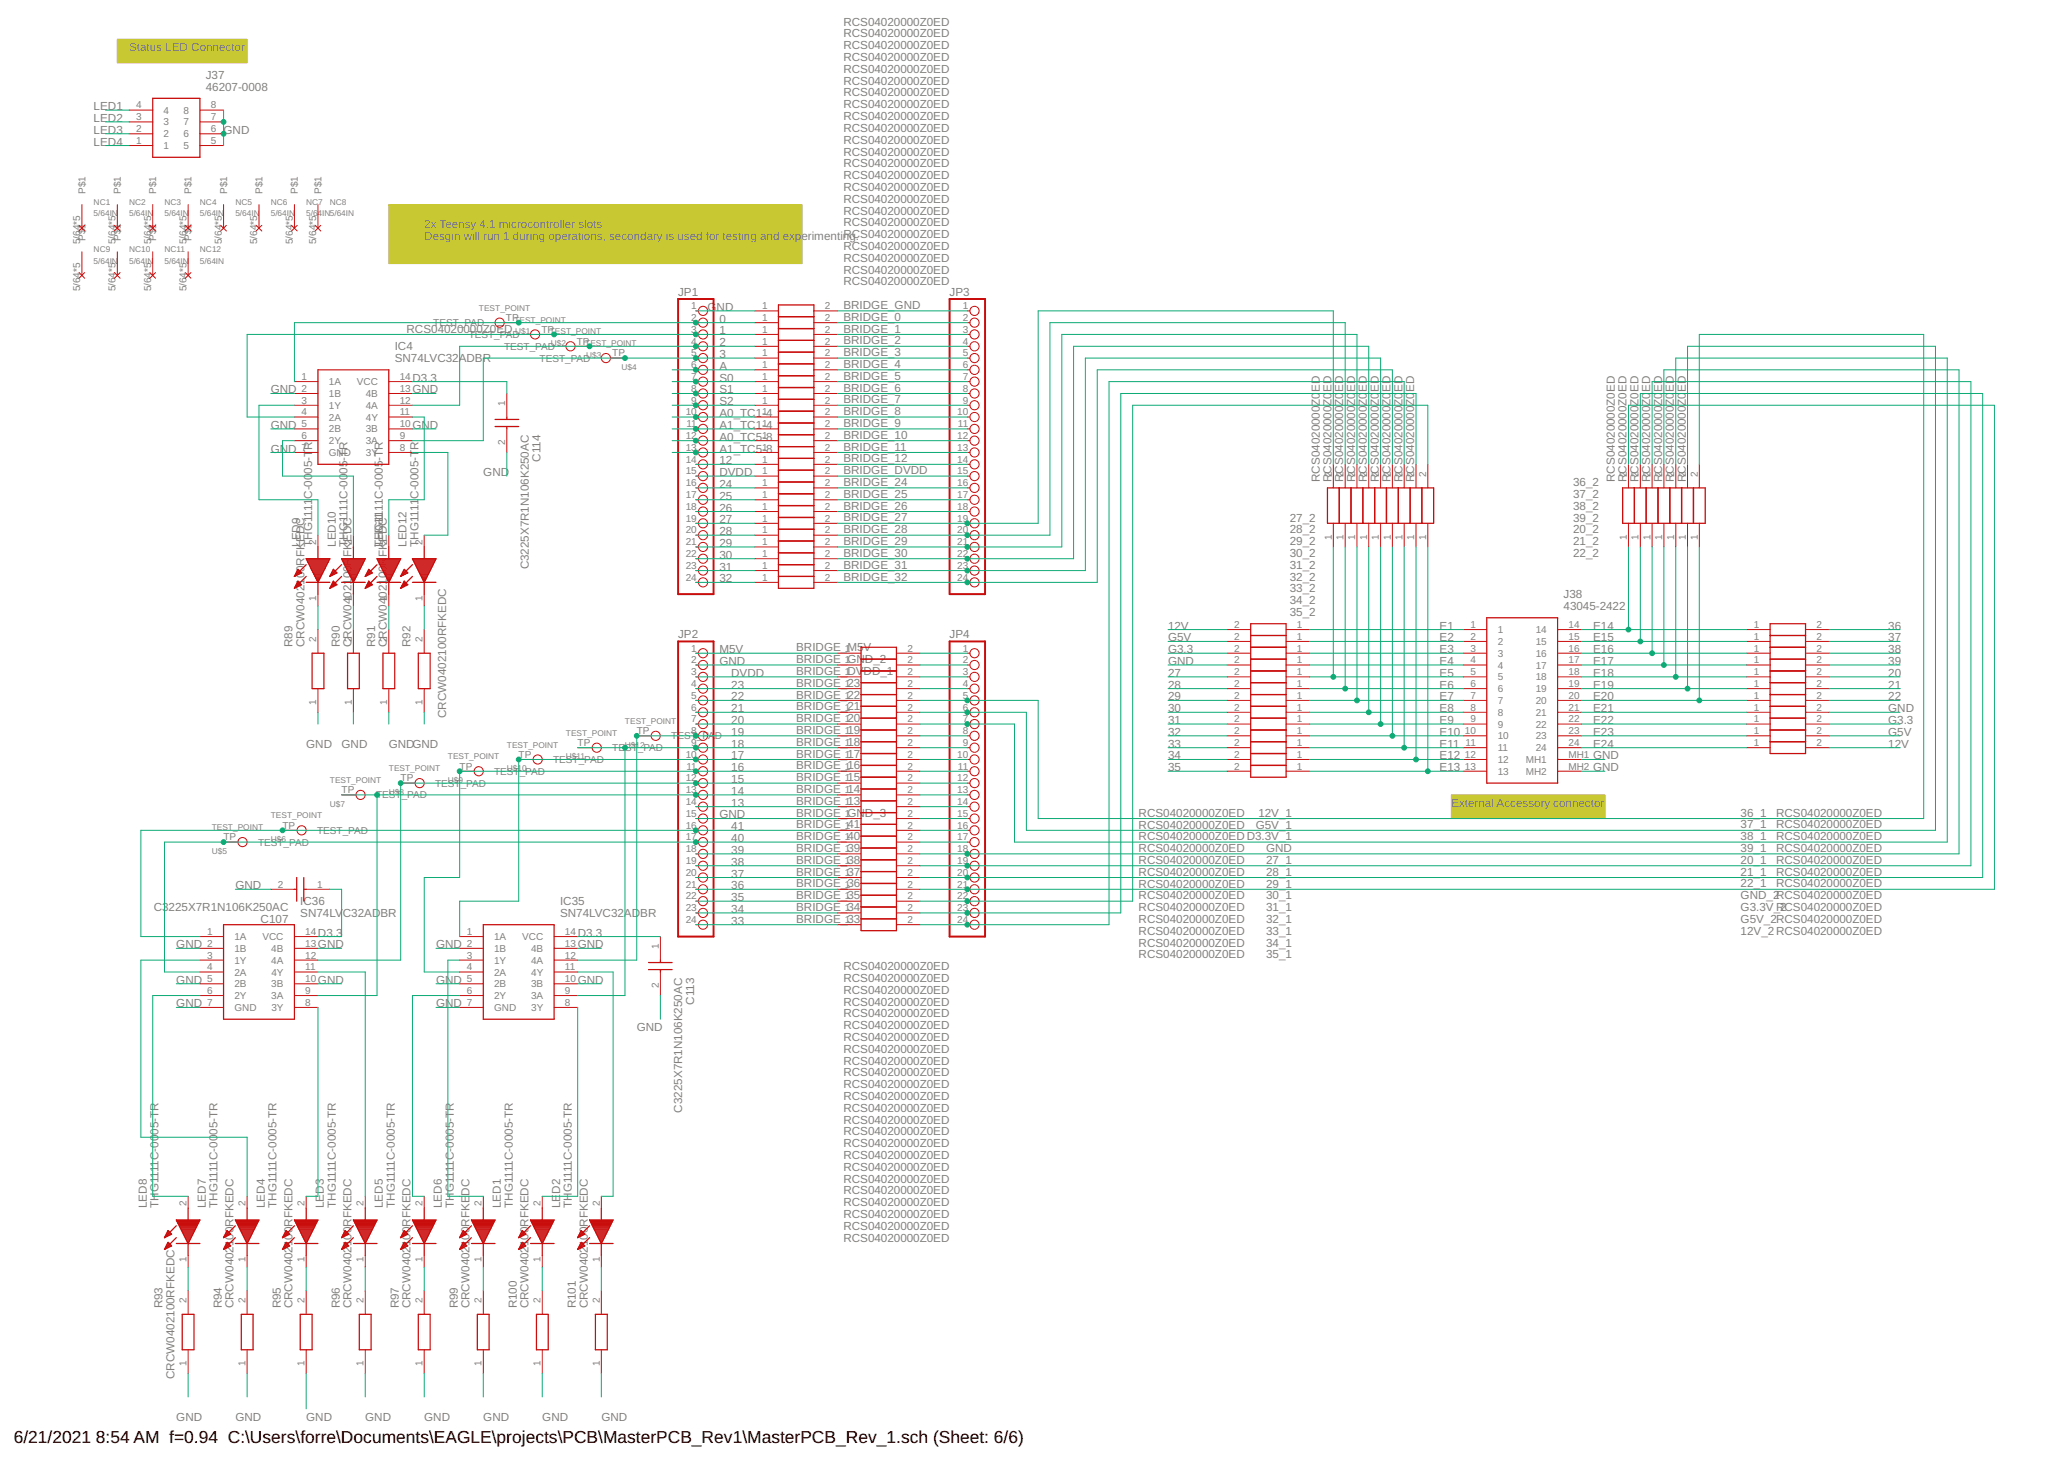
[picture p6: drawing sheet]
<svg xmlns="http://www.w3.org/2000/svg" width="420mm" height="297mm" viewBox="0 0 420 297" stroke-linecap="round" stroke-linejoin="round" font-family="sans-serif">
<defs><g id="words">
<g font-size="3.5">
<text x="2.8" y="293.2">6/21/2021</text>
<text x="19.5" y="293.2">8:54 AM f=0.94 C:\Users\forre\Documents\EAGLE\projects\PCB\MasterPCB_Rev1\MasterPCB_Rev_1.sch (Sheet: 6/6)</text>
</g>
<g font-size="2.4" fill="#808080">
<text x="171.3" y="5.2">RCS04020000Z0ED</text>
<text x="26.2" y="10.4">Status LED Connector</text>
<text x="171.3" y="7.6">RCS04020000Z0ED</text>
<text x="171.3" y="10">RCS04020000Z0ED</text>
<text x="41.8" y="16">J37</text>
<text x="171.3" y="12.4">RCS04020000Z0ED</text>
<text x="171.3" y="14.8">RCS04020000Z0ED</text>
<text x="171.3" y="17.2">RCS04020000Z0ED</text>
<text x="19" y="22.4">LED1</text>
<text x="41.8" y="18.4">46207-0008</text>
<text x="171.3" y="19.6">RCS04020000Z0ED</text>
<text x="171.3" y="22">RCS04020000Z0ED</text>
<text x="19" y="24.8">LED2</text>
<text x="19" y="27.2">LED3</text>
<text x="19" y="29.6">LED4</text>
<text x="45.4" y="27.2">GND</text>
<text x="171.3" y="24.4">RCS04020000Z0ED</text>
<text x="171.3" y="26.8">RCS04020000Z0ED</text>
<text x="171.3" y="29.2">RCS04020000Z0ED</text>
<text x="171.3" y="31.6">RCS04020000Z0ED</text>
<text x="171.3" y="34">RCS04020000Z0ED</text>
<text x="171.3" y="36.4">RCS04020000Z0ED</text>
<text x="171.3" y="38.8">RCS04020000Z0ED</text>
<text x="171.3" y="41.2">RCS04020000Z0ED</text>
<text x="86.2" y="46.2">2x Teensy 4.1 microcontroller slots</text>
<text x="171.3" y="43.6">RCS04020000Z0ED</text>
<text x="171.3" y="46">RCS04020000Z0ED</text>
<text x="86.2" y="48.8">Desgin will run 1 during operations, secondary is used for testing and experimenting.</text>
<text x="171.3" y="48.4">RCS04020000Z0ED</text>
<text x="171.3" y="50.8">RCS04020000Z0ED</text>
<text x="171.3" y="53.2">RCS04020000Z0ED</text>
<text x="171.3" y="55.6">RCS04020000Z0ED</text>
<text x="171.3" y="58">RCS04020000Z0ED</text>
<text x="137.8" y="60.2">JP1</text>
<text x="143.8" y="63.2">G</text>
<text x="145.6" y="63.2">ND</text>
<text x="146.2" y="65.6">0</text>
<text x="171.3" y="62.8">BRIDGE_GND</text>
<text x="171.3" y="65.2">BRIDGE_0</text>
<text x="192.9" y="60.2">JP3</text>
<text x="80.2" y="71.2">IC4</text>
<text x="82.6" y="67.6">RCS04020000Z0ED</text>
<text x="146.2" y="67.9">1</text>
<text x="146.2" y="70.3">2</text>
<text x="171.3" y="67.6">BRIDGE_1</text>
<text x="171.3" y="70">BRIDGE_2</text>
<text x="80.2" y="73.6">SN74LVC32ADBR</text>
<text x="83.8" y="77.5">D3.3</text>
<text x="146.2" y="72.7">3</text>
<text x="146.2" y="77.5">S0</text>
<text x="146.2" y="75.1">A</text>
<text x="171.3" y="72.4">BRIDGE_3</text>
<text x="171.3" y="74.8">BRIDGE_4</text>
<text x="171.3" y="77.2">BRIDGE_5</text>
<text x="55" y="79.9">GND</text>
<text x="83.8" y="79.9">GND</text>
<text x="146.2" y="82.3">S2</text>
<text x="146.2" y="79.9">S1</text>
<text x="171.3" y="79.6">BRIDGE_6</text>
<text x="171.3" y="82">BRIDGE_7</text>
<text x="268.1" y="79.7" transform="rotate(-90 268.1 79.7)">ED</text>
<text x="270.5" y="79.7" transform="rotate(-90 270.5 79.7)">ED</text>
<text x="272.9" y="79.7" transform="rotate(-90 272.9 79.7)">ED</text>
<text x="275.3" y="79.7" transform="rotate(-90 275.3 79.7)">ED</text>
<text x="277.7" y="79.7" transform="rotate(-90 277.7 79.7)">ED</text>
<text x="280.1" y="79.7" transform="rotate(-90 280.1 79.7)">ED</text>
<text x="282.5" y="79.7" transform="rotate(-90 282.5 79.7)">ED</text>
<text x="284.9" y="79.7" transform="rotate(-90 284.9 79.7)">ED</text>
<text x="287.3" y="79.7" transform="rotate(-90 287.3 79.7)">ED</text>
<text x="335.3" y="79.7" transform="rotate(-90 335.3 79.7)">ED</text>
<text x="337.7" y="79.7" transform="rotate(-90 337.7 79.7)">ED</text>
<text x="340.1" y="79.7" transform="rotate(-90 340.1 79.7)">ED</text>
<text x="342.5" y="79.7" transform="rotate(-90 342.5 79.7)">ED</text>
<text x="55" y="87.1">GND</text>
<text x="83.8" y="87.1">GND</text>
<text x="146.2" y="89.5">A0_TC5-8</text>
<text x="146.2" y="87.1">A1_TC1-4</text>
<text x="146.2" y="84.7">A0_TC1-4</text>
<text x="171.3" y="84.4">BRIDGE_8</text>
<text x="171.3" y="86.8">BRIDGE_9</text>
<text x="171.3" y="89.2">BRIDGE_10</text>
<text x="55" y="91.9">GND</text>
<text x="63.4" y="91.4" transform="rotate(-90 63.4 91.4)">R</text>
<text x="85" y="91.4" transform="rotate(-90 85 91.4)">R</text>
<text x="109.8" y="93.8" transform="rotate(-90 109.8 93.8)">C114</text>
<text x="146.2" y="94.3">12</text>
<text x="146.2" y="91.9">A1_TC5-8</text>
<text x="171.3" y="91.6">BRIDGE_11</text>
<text x="171.3" y="94">BRIDGE_12</text>
<text x="63.4" y="101.4" transform="rotate(-90 63.4 101.4)">C-00</text>
<text x="63.4" y="96.2" transform="rotate(-90 63.4 96.2)">05-T</text>
<text x="70.6" y="96.2" transform="rotate(-90 70.6 96.2)">05-TR</text>
<text x="85" y="101.4" transform="rotate(-90 85 101.4)">C-0005-T</text>
<text x="98.2" y="96.7">GND</text>
<text x="146.2" y="96.7">DVDD</text>
<text x="146.2" y="99.1">24</text>
<text x="146.2" y="101.5">25</text>
<text x="171.3" y="96.4">BRIDGE_DVDD</text>
<text x="171.3" y="98.8">BRIDGE_24</text>
<text x="171.3" y="101.2">BRIDGE_25</text>
<text x="268.1" y="97.9" transform="rotate(-90 268.1 97.9)">RCS04020000Z0</text>
<text x="270.5" y="97.9" transform="rotate(-90 270.5 97.9)">RCS04020000Z0</text>
<text x="272.9" y="97.9" transform="rotate(-90 272.9 97.9)">RCS04020000Z0</text>
<text x="275.3" y="97.9" transform="rotate(-90 275.3 97.9)">RCS04020000Z0</text>
<text x="277.7" y="97.9" transform="rotate(-90 277.7 97.9)">RCS04020000Z0</text>
<text x="280.1" y="97.9" transform="rotate(-90 280.1 97.9)">RCS04020000Z0</text>
<text x="282.5" y="97.9" transform="rotate(-90 282.5 97.9)">RCS04020000Z0</text>
<text x="284.9" y="97.9" transform="rotate(-90 284.9 97.9)">RCS04020000Z0</text>
<text x="287.3" y="97.9" transform="rotate(-90 287.3 97.9)">RCS04020000Z0</text>
<text x="319.6" y="98.8">36_2</text>
<text x="319.6" y="101.2">37_2</text>
<text x="328.1" y="97.9" transform="rotate(-90 328.1 97.9)">RCS04020000Z0ED</text>
<text x="330.5" y="97.9" transform="rotate(-90 330.5 97.9)">RCS04020000Z0ED</text>
<text x="332.9" y="97.9" transform="rotate(-90 332.9 97.9)">RCS04020000Z0ED</text>
<text x="335.3" y="97.9" transform="rotate(-90 335.3 97.9)">RCS04020000Z0</text>
<text x="337.7" y="97.9" transform="rotate(-90 337.7 97.9)">RCS04020000Z0</text>
<text x="340.1" y="97.9" transform="rotate(-90 340.1 97.9)">RCS04020000Z0</text>
<text x="342.5" y="97.9" transform="rotate(-90 342.5 97.9)">RCS04020000Z0</text>
<text x="146.2" y="103.9">26</text>
<text x="146.2" y="106.3">27</text>
<text x="171.3" y="103.6">BRIDGE_26</text>
<text x="171.3" y="106">BRIDGE_27</text>
<text x="262" y="106">27_2</text>
<text x="319.6" y="103.6">38_2</text>
<text x="319.6" y="106">39_2</text>
<text x="61" y="111.1" transform="rotate(-90 61 111.1)">LED9</text>
<text x="63.4" y="111.1" transform="rotate(-90 63.4 111.1)">THG1111</text>
<text x="68.2" y="111.1" transform="rotate(-90 68.2 111.1)">LED10</text>
<text x="70.6" y="111.1" transform="rotate(-90 70.6 111.1)">THG1111C-00</text>
<text x="71.4" y="113.2" transform="rotate(-90 71.4 113.2)">FKEDC</text>
<text x="77.8" y="111.1" transform="rotate(-90 77.8 111.1)">THG1111C-0005-TR</text>
<text x="77.8" y="111.1" transform="rotate(-90 77.8 111.1)">LED11</text>
<text x="78.6" y="113.2" transform="rotate(-90 78.6 113.2)">FKEDC</text>
<text x="82.6" y="111.1" transform="rotate(-90 82.6 111.1)">LED12</text>
<text x="85" y="111.1" transform="rotate(-90 85 111.1)">THG1111</text>
<text x="146.2" y="108.7">28</text>
<text x="146.2" y="111.1">29</text>
<text x="146.2" y="113.5">30</text>
<text x="171.3" y="108.4">BRIDGE_28</text>
<text x="171.3" y="110.8">BRIDGE_29</text>
<text x="171.3" y="113.2">BRIDGE_30</text>
<text x="262" y="108.4">28_2</text>
<text x="262" y="110.8">29_2</text>
<text x="262" y="113.2">30_2</text>
<text x="319.6" y="108.4">20_2</text>
<text x="319.6" y="110.8">21_2</text>
<text x="319.6" y="113.2">22_2</text>
<text x="71.4" y="116.2" transform="rotate(-90 71.4 116.2)">0</text>
<text x="71.4" y="114.9" transform="rotate(-90 71.4 114.9)">R</text>
<text x="78.6" y="116.2" transform="rotate(-90 78.6 116.2)">0</text>
<text x="78.6" y="114.9" transform="rotate(-90 78.6 114.9)">R</text>
<text x="107.4" y="115.7" transform="rotate(-90 107.4 115.7)">C3225X7R1N106K250AC</text>
<text x="146.2" y="115.9">31</text>
<text x="146.2" y="118.3">32</text>
<text x="171.3" y="115.5">BRIDGE_31</text>
<text x="171.3" y="117.9">BRIDGE_32</text>
<text x="262" y="115.6">31_2</text>
<text x="262" y="118">32_2</text>
<text x="262" y="120.4">33_2</text>
<text x="262" y="122.8">34_2</text>
<text x="262" y="125.2">35_2</text>
<text x="317.7" y="123.9">43045-2422</text>
<text x="317.7" y="121.5">J38</text>
<text x="59.4" y="131.5" transform="rotate(-90 59.4 131.5)">R89</text>
<text x="61.8" y="131.5" transform="rotate(-90 61.8 131.5)">CRCW0402100RFKEDC</text>
<text x="69" y="131.5" transform="rotate(-90 69 131.5)">R90</text>
<text x="71.4" y="131.5" transform="rotate(-90 71.4 131.5)">CRCW040210</text>
<text x="76.2" y="131.5" transform="rotate(-90 76.2 131.5)">R91</text>
<text x="78.6" y="131.5" transform="rotate(-90 78.6 131.5)">CRCW040210</text>
<text x="83.4" y="131.5" transform="rotate(-90 83.4 131.5)">R92</text>
<text x="137.8" y="129.7">JP2</text>
<text x="192.9" y="129.7">JP4</text>
<text x="237.3" y="130.3">G5V</text>
<text x="237.3" y="127.9">12V</text>
<text x="292.5" y="127.9">E1</text>
<text x="292.5" y="130.3">E2</text>
<text x="323.7" y="127.9">E14</text>
<text x="323.7" y="130.3">E15</text>
<text x="383.6" y="130.3">37</text>
<text x="383.6" y="127.9">36</text>
<text x="146.2" y="135.1">GND</text>
<text x="146.2" y="132.7">M5V</text>
<text x="148.6" y="137.5">DVDD</text>
<text x="161.8" y="132.3">BRIDGE_M5</text>
<text x="161.8" y="134.7">BRIDGE_GND_2</text>
<text x="161.8" y="137.1">BRIDGE_DV</text>
<text x="175.4" y="132.3">V</text>
<text x="175.5" y="137.1">DD_1</text>
<text x="237.3" y="135.1">GND</text>
<text x="237.3" y="137.5">27</text>
<text x="237.3" y="132.7">G3.3</text>
<text x="292.5" y="132.7">E3</text>
<text x="292.5" y="135.1">E4</text>
<text x="292.5" y="137.5">E5</text>
<text x="323.7" y="132.7">E16</text>
<text x="323.7" y="135.1">E17</text>
<text x="323.7" y="137.5">E18</text>
<text x="383.6" y="137.5">20</text>
<text x="383.6" y="135.1">39</text>
<text x="383.6" y="132.7">38</text>
<text x="148.6" y="139.9">23</text>
<text x="148.6" y="142.3">22</text>
<text x="161.8" y="139.5">BRIDGE_23</text>
<text x="161.8" y="141.9">BRIDGE_22</text>
<text x="237.3" y="139.9">28</text>
<text x="237.3" y="142.3">29</text>
<text x="292.5" y="139.9">E6</text>
<text x="292.5" y="142.3">E7</text>
<text x="323.7" y="139.9">E19</text>
<text x="323.7" y="142.3">E20</text>
<text x="383.6" y="142.3">22</text>
<text x="383.6" y="139.9">21</text>
<text x="90.6" y="145.9" transform="rotate(-90 90.6 145.9)">CRCW0402100RFKEDC</text>
<text x="148.6" y="147.1">20</text>
<text x="148.6" y="144.7">21</text>
<text x="148.6" y="149.5">19</text>
<text x="161.8" y="144.3">BRIDGE_21</text>
<text x="161.8" y="146.7">BRIDGE_20</text>
<text x="161.8" y="149.1">BRIDGE_19</text>
<text x="237.3" y="144.7">30</text>
<text x="237.3" y="147.1">31</text>
<text x="237.3" y="149.5">32</text>
<text x="292.5" y="144.7">E8</text>
<text x="292.5" y="147.1">E9</text>
<text x="292.5" y="149.5">E10</text>
<text x="323.7" y="144.7">E21</text>
<text x="323.7" y="147.1">E22</text>
<text x="323.7" y="149.5">E23</text>
<text x="383.6" y="144.7">GND</text>
<text x="383.6" y="149.5">G5V</text>
<text x="383.6" y="147.1">G3.3</text>
<text x="62.2" y="151.9">GND</text>
<text x="69.4" y="151.9">GND</text>
<text x="79" y="151.9">GNDGND</text>
<text x="148.6" y="151.9">18</text>
<text x="148.6" y="154.3">17</text>
<text x="161.8" y="151.5">BRIDGE_18</text>
<text x="161.8" y="153.9">BRIDGE_17</text>
<text x="237.3" y="154.3">34</text>
<text x="237.3" y="151.9">33</text>
<text x="292.5" y="151.9">E11</text>
<text x="292.5" y="154.3">E12</text>
<text x="323.7" y="154.3">GND</text>
<text x="323.7" y="151.9">E24</text>
<text x="383.6" y="151.9">12V</text>
<text x="148.6" y="156.7">16</text>
<text x="148.6" y="159.1">15</text>
<text x="148.6" y="161.5">14</text>
<text x="161.8" y="156.3">BRIDGE_16</text>
<text x="161.8" y="158.7">BRIDGE_15</text>
<text x="161.8" y="161.1">BRIDGE_14</text>
<text x="237.3" y="156.7">35</text>
<text x="292.5" y="156.7">E13</text>
<text x="323.7" y="156.7">GND</text>
<text x="146.2" y="166.3">GND</text>
<text x="148.6" y="163.9">13</text>
<text x="161.8" y="163.5">BRIDGE_13</text>
<text x="161.8" y="165.9">BRIDGE_GND_3</text>
<text x="231.3" y="165.9">RCS04020000Z0ED</text>
<text x="255.7" y="165.9">12V_1</text>
<text x="294.9" y="163.9">External Accessory connector</text>
<text x="353.7" y="165.9">36_1</text>
<text x="360.8" y="165.9">RCS04020000Z0ED</text>
<text x="148.6" y="173.5">39</text>
<text x="148.6" y="168.7">41</text>
<text x="148.6" y="171.1">40</text>
<text x="161.8" y="168.3">BRIDGE_41</text>
<text x="161.8" y="170.7">BRIDGE_40</text>
<text x="161.8" y="173.1">BRIDGE_39</text>
<text x="231.3" y="168.3">RCS04020000Z0ED</text>
<text x="231.3" y="170.7">RCS04020000Z0ED D3.3V_1</text>
<text x="231.3" y="173.1">RCS04020000Z0ED</text>
<text x="255.1" y="168.3">G5V_1</text>
<text x="257.2" y="173.1">GND</text>
<text x="353.7" y="173.1">39_1</text>
<text x="353.7" y="170.7">38_1</text>
<text x="353.7" y="168.3">37_1</text>
<text x="360.8" y="173.1">RCS04020000Z0ED</text>
<text x="360.8" y="170.7">RCS04020000Z0ED</text>
<text x="360.8" y="168.3">RCS04020000Z0ED</text>
<text x="148.6" y="175.9">38</text>
<text x="148.6" y="178.3">37</text>
<text x="161.8" y="175.5">BRIDGE_38</text>
<text x="161.8" y="177.9">BRIDGE_37</text>
<text x="231.3" y="175.5">RCS04020000Z0ED</text>
<text x="231.3" y="177.9">RCS04020000Z0ED</text>
<text x="257.3" y="175.5">27_1</text>
<text x="257.3" y="177.9">28_1</text>
<text x="353.7" y="177.9">21_1</text>
<text x="353.7" y="175.5">20_1</text>
<text x="360.8" y="177.9">RCS04020000Z0ED</text>
<text x="360.8" y="175.5">RCS04020000Z0ED</text>
<text x="31.2" y="185.1">C3225X7R1N106K250AC</text>
<text x="47.8" y="180.7">GND</text>
<text x="61" y="183.9">IC36</text>
<text x="113.8" y="183.9">IC35</text>
<text x="148.6" y="180.7">36</text>
<text x="148.6" y="183.1">35</text>
<text x="148.6" y="185.5">34</text>
<text x="161.8" y="180.3">BRIDGE_36</text>
<text x="161.8" y="182.7">BRIDGE_35</text>
<text x="161.8" y="185.1">BRIDGE_34</text>
<text x="231.3" y="180.3">RCS04020000Z0ED</text>
<text x="231.3" y="182.7">RCS04020000Z0ED</text>
<text x="231.3" y="185.1">RCS04020000Z0ED</text>
<text x="257.3" y="180.3">29_1</text>
<text x="257.3" y="182.7">30_1</text>
<text x="257.3" y="185.1">31_1</text>
<text x="353.7" y="185.1">G3.3V_R2CS04020000Z0ED</text>
<text x="353.7" y="182.7">GND_2RCS04020000Z0ED</text>
<text x="353.7" y="180.3">22_1</text>
<text x="360.8" y="180.3">RCS04020000Z0ED</text>
<text x="53" y="187.5">C107</text>
<text x="61" y="186.3">SN74LV</text>
<text x="64.6" y="190.3">D3.3</text>
<text x="69.7" y="186.3">C32AD</text>
<text x="77.3" y="186.3">BR</text>
<text x="113.8" y="186.3">SN74LVC32AD</text>
<text x="117.4" y="190.3">D3.3</text>
<text x="130.1" y="186.3">BR</text>
<text x="148.6" y="187.9">33</text>
<text x="161.8" y="187.5">BRIDGE_33</text>
<text x="231.3" y="187.5">RCS04020000Z0ED</text>
<text x="231.3" y="189.9">RCS04020000Z0ED</text>
<text x="257.3" y="187.5">32_1</text>
<text x="257.3" y="189.9">33_1</text>
<text x="353.7" y="189.9">12V_2RCS04020000Z0ED</text>
<text x="353.7" y="187.5">G5V_2RCS04020000Z0ED</text>
<text x="35.8" y="192.7">GND</text>
<text x="64.6" y="192.7">GND</text>
<text x="88.6" y="192.7">GND</text>
<text x="117.4" y="192.7">GND</text>
<text x="171.3" y="197.1">RCS04020000Z0ED</text>
<text x="231.3" y="192.3">RCS04020000Z0ED</text>
<text x="231.3" y="194.7">RCS04020000Z0ED</text>
<text x="257.3" y="192.3">34_1</text>
<text x="257.3" y="194.7">35_1</text>
<text x="35.8" y="199.9">GND</text>
<text x="64.6" y="199.9">GND</text>
<text x="88.6" y="199.9">GND</text>
<text x="117.4" y="199.9">GND</text>
<text x="171.3" y="199.5">RCS04020000Z0ED</text>
<text x="171.3" y="201.9">RCS04020000Z0ED</text>
<text x="35.8" y="204.7">GND</text>
<text x="88.6" y="204.7">GND</text>
<text x="129.4" y="209.5">GND</text>
<text x="141" y="204.2" transform="rotate(-90 141 204.2)">C113</text>
<text x="171.3" y="204.3">RCS04020000Z0ED</text>
<text x="171.3" y="206.7">RCS04020000Z0ED</text>
<text x="171.3" y="209.1">RCS04020000Z0ED</text>
<text x="171.3" y="211.5">RCS04020000Z0ED</text>
<text x="171.3" y="213.9">RCS04020000Z0ED</text>
<text x="171.3" y="216.3">RCS04020000Z0ED</text>
<text x="171.3" y="218.7">RCS04020000Z0ED</text>
<text x="171.3" y="221.1">RCS04020000Z0ED</text>
<text x="138.6" y="226" transform="rotate(-90 138.6 226)">C3225X7R1N106K250AC</text>
<text x="171.3" y="223.5">RCS04020000Z0ED</text>
<text x="171.3" y="225.9">RCS04020000Z0ED</text>
<text x="32.2" y="230.6" transform="rotate(-90 32.2 230.6)">05-TR</text>
<text x="44.2" y="230.6" transform="rotate(-90 44.2 230.6)">05-TR</text>
<text x="171.3" y="228.3">RCS04020000Z0ED</text>
<text x="171.3" y="230.7">RCS04020000Z0ED</text>
<text x="171.3" y="233.1">RCS04020000Z0ED</text>
<text x="171.3" y="235.5">RCS04020000Z0ED</text>
<text x="171.3" y="237.9">RCS04020000Z0ED</text>
<text x="29.8" y="245.5" transform="rotate(-90 29.8 245.5)">LED8</text>
<text x="32.2" y="245.5" transform="rotate(-90 32.2 245.5)">THG1111C-00</text>
<text x="41.8" y="245.5" transform="rotate(-90 41.8 245.5)">LED7</text>
<text x="44.2" y="245.5" transform="rotate(-90 44.2 245.5)">THG1111C-00</text>
<text x="53.8" y="245.5" transform="rotate(-90 53.8 245.5)">LED4</text>
<text x="56.2" y="245.5" transform="rotate(-90 56.2 245.5)">THG1111C-0005-TR</text>
<text x="65.8" y="245.5" transform="rotate(-90 65.8 245.5)">LED3</text>
<text x="68.2" y="245.5" transform="rotate(-90 68.2 245.5)">THG1111C-0005-TR</text>
<text x="77.8" y="245.5" transform="rotate(-90 77.8 245.5)">LED5</text>
<text x="80.2" y="245.5" transform="rotate(-90 80.2 245.5)">THG1111C-0005-TR</text>
<text x="89.8" y="245.5" transform="rotate(-90 89.8 245.5)">LED6</text>
<text x="92.2" y="245.5" transform="rotate(-90 92.2 245.5)">THG1111C-0005-TR</text>
<text x="95.4" y="242.9" transform="rotate(-90 95.4 242.9)">DC</text>
<text x="101.8" y="245.5" transform="rotate(-90 101.8 245.5)">LED1</text>
<text x="104.2" y="245.5" transform="rotate(-90 104.2 245.5)">THG1111C-0005-TR</text>
<text x="113.8" y="245.5" transform="rotate(-90 113.8 245.5)">LE</text>
<text x="113.8" y="242.6" transform="rotate(-90 113.8 242.6)">D2</text>
<text x="116.2" y="245.5" transform="rotate(-90 116.2 245.5)">THG1111C-0005-TR</text>
<text x="171.3" y="240.3">RCS04020000Z0ED</text>
<text x="171.3" y="242.7">RCS04020000Z0ED</text>
<text x="171.3" y="245.1">RCS04020000Z0ED</text>
<text x="171.3" y="247.5">RCS04020000Z0ED</text>
<text x="171.3" y="249.9">RCS04020000Z0ED</text>
<text x="171.3" y="252.3">RCS04020000Z0ED</text>
<text x="33" y="265.8" transform="rotate(-90 33 265.8)">R93</text>
<text x="45" y="265.8" transform="rotate(-90 45 265.8)">R94</text>
<text x="47.4" y="265.8" transform="rotate(-90 47.4 265.8)">CRCW0402100RFKEDC</text>
<text x="57" y="265.8" transform="rotate(-90 57 265.8)">R95</text>
<text x="59.4" y="265.8" transform="rotate(-90 59.4 265.8)">CRCW0402100RFKEDC</text>
<text x="69" y="265.8" transform="rotate(-90 69 265.8)">R96</text>
<text x="71.4" y="265.8" transform="rotate(-90 71.4 265.8)">CRCW0402100RFKEDC</text>
<text x="81" y="265.8" transform="rotate(-90 81 265.8)">R97</text>
<text x="83.4" y="265.8" transform="rotate(-90 83.4 265.8)">CRCW0402100RFKEDC</text>
<text x="93" y="265.8" transform="rotate(-90 93 265.8)">R99</text>
<text x="95.4" y="265.8" transform="rotate(-90 95.4 265.8)">CRCW0402100RFKE</text>
<text x="105" y="265.8" transform="rotate(-90 105 265.8)">R100</text>
<text x="107.4" y="265.8" transform="rotate(-90 107.4 265.8)">CRCW0402100RFKEDC</text>
<text x="117" y="265.8" transform="rotate(-90 117 265.8)">R101</text>
<text x="119.4" y="265.8" transform="rotate(-90 119.4 265.8)">CRCW0402100RFKEDC</text>
<text x="35.4" y="280.2" transform="rotate(-90 35.4 280.2)">CRCW0402100RFKEDC</text>
<text x="35.8" y="288.6">GND</text>
<text x="47.8" y="288.6">GND</text>
<text x="62.2" y="288.6">GND</text>
<text x="74.2" y="288.6">GND</text>
<text x="86.2" y="288.6">GND</text>
<text x="98.2" y="288.6">GND</text>
<text x="110.2" y="288.6">GND</text>
<text x="122.2" y="288.6">GND</text>
</g>
<g font-size="2" fill="#808080">
<text x="27.7" y="22">4</text>
<text x="33.2" y="23.1">4</text>
<text x="37.3" y="23.1">8</text>
<text x="42.8" y="22">8</text>
<text x="27.7" y="29.2">1</text>
<text x="27.7" y="26.8">2</text>
<text x="27.7" y="24.4">3</text>
<text x="33.2" y="27.9">2</text>
<text x="33.2" y="25.5">3</text>
<text x="37.3" y="27.9">6</text>
<text x="37.3" y="25.5">7</text>
<text x="42.8" y="29.2">5</text>
<text x="42.8" y="26.8">6</text>
<text x="42.8" y="24.4">7</text>
<text x="33.2" y="30.3">1</text>
<text x="37.3" y="30.3">5</text>
<text x="17.4" y="39.4" transform="rotate(-90 17.4 39.4)">P$1</text>
<text x="24.5" y="39.4" transform="rotate(-90 24.5 39.4)">P$1</text>
<text x="31.7" y="39.4" transform="rotate(-90 31.7 39.4)">P$1</text>
<text x="38.9" y="39.4" transform="rotate(-90 38.9 39.4)">P$1</text>
<text x="46.1" y="39.4" transform="rotate(-90 46.1 39.4)">P$1</text>
<text x="53.3" y="39.4" transform="rotate(-90 53.3 39.4)">P$1</text>
<text x="60.5" y="39.4" transform="rotate(-90 60.5 39.4)">P$1</text>
<text x="65.3" y="39.4" transform="rotate(-90 65.3 39.4)">P$1</text>
<text x="16.3" y="49.6" transform="rotate(-90 16.3 49.6)">5/64*5</text>
<text x="17.4" y="49" transform="rotate(-90 17.4 49)">P$1</text>
<text x="23.5" y="49.6" transform="rotate(-90 23.5 49.6)">5/64*5</text>
<text x="24.5" y="49" transform="rotate(-90 24.5 49)">P$1</text>
<text x="30.7" y="49.6" transform="rotate(-90 30.7 49.6)">5/64*5</text>
<text x="31.7" y="49" transform="rotate(-90 31.7 49)">P$1</text>
<text x="37.9" y="49.6" transform="rotate(-90 37.9 49.6)">5/64*5</text>
<text x="38.9" y="49" transform="rotate(-90 38.9 49)">P$1</text>
<text x="45.1" y="49.6" transform="rotate(-90 45.1 49.6)">5/64*5</text>
<text x="52.3" y="49.6" transform="rotate(-90 52.3 49.6)">5/64*5</text>
<text x="59.5" y="49.6" transform="rotate(-90 59.5 49.6)">5/64*5</text>
<text x="64.3" y="49.6" transform="rotate(-90 64.3 49.6)">5/64*5</text>
<text x="16.3" y="59.2" transform="rotate(-90 16.3 59.2)">5/64*5</text>
<text x="23.5" y="59.2" transform="rotate(-90 23.5 59.2)">5/64*5</text>
<text x="30.7" y="59.2" transform="rotate(-90 30.7 59.2)">5/64*5</text>
<text x="37.9" y="59.2" transform="rotate(-90 37.9 59.2)">5/64*5</text>
<text x="102.8" y="65.2">TP</text>
<text x="140.4" y="62.8">1</text>
<text x="140.4" y="65.2">2</text>
<text x="154.8" y="62.8">1</text>
<text x="154.8" y="65.2">1</text>
<text x="167.6" y="62.8">2</text>
<text x="167.6" y="65.2">2</text>
<text x="195.6" y="62.8">1</text>
<text x="195.6" y="65.2">2</text>
<text x="88" y="66.3">TEST_PAD</text>
<text x="95.2" y="68.7">TEST_PAD</text>
<text x="102.4" y="71.1">TEST_PAD</text>
<text x="110" y="67.6">TP</text>
<text x="117.2" y="70">TP</text>
<text x="140.4" y="67.6">3</text>
<text x="140.4" y="70">4</text>
<text x="154.8" y="67.6">1</text>
<text x="154.8" y="70">1</text>
<text x="167.6" y="67.6">2</text>
<text x="167.6" y="70">2</text>
<text x="195.6" y="67.6">3</text>
<text x="195.6" y="70">4</text>
<text x="61.3" y="77.2">1</text>
<text x="81.2" y="77.2">14</text>
<text x="109.6" y="73.5">TEST_PAD</text>
<text x="124.4" y="72.4">TP</text>
<text x="140.4" y="72.4">5</text>
<text x="140.4" y="74.8">6</text>
<text x="140.4" y="77.2">7</text>
<text x="154.8" y="72.4">1</text>
<text x="154.8" y="74.8">1</text>
<text x="154.8" y="77.2">1</text>
<text x="167.6" y="72.4">2</text>
<text x="167.6" y="74.8">2</text>
<text x="167.6" y="77.2">2</text>
<text x="195.6" y="72.4">5</text>
<text x="195.6" y="74.8">6</text>
<text x="195.6" y="77.2">7</text>
<text x="61.3" y="79.6">2</text>
<text x="61.3" y="82">3</text>
<text x="66.8" y="78.3">1A</text>
<text x="66.8" y="80.7">1B</text>
<text x="66.8" y="83.1">1Y</text>
<text x="72.5" y="78.3">VCC</text>
<text x="74.3" y="80.7">4B</text>
<text x="74.3" y="83.1">4A</text>
<text x="81.2" y="79.6">13</text>
<text x="81.2" y="82">12</text>
<text x="102.6" y="82.5" transform="rotate(-90 102.6 82.5)">1</text>
<text x="140.4" y="79.6">8</text>
<text x="140.4" y="82">9</text>
<text x="154.8" y="79.6">1</text>
<text x="154.8" y="82">1</text>
<text x="167.6" y="79.6">2</text>
<text x="167.6" y="82">2</text>
<text x="195.6" y="79.6">8</text>
<text x="195.6" y="82">9</text>
<text x="61.3" y="84.4">4</text>
<text x="61.3" y="86.8">5</text>
<text x="61.3" y="89.2">6</text>
<text x="66.8" y="85.5">2A</text>
<text x="66.8" y="87.9">2B</text>
<text x="74.3" y="87.9">3B</text>
<text x="74.3" y="85.5">4Y</text>
<text x="81.2" y="84.4">11</text>
<text x="81.2" y="86.8">10</text>
<text x="81.2" y="89.2">9</text>
<text x="139.3" y="84.4">10</text>
<text x="139.3" y="89.2">12</text>
<text x="139.5" y="86.8">11</text>
<text x="154.8" y="84.4">1</text>
<text x="154.8" y="86.8">1</text>
<text x="154.8" y="89.2">1</text>
<text x="167.6" y="84.4">2</text>
<text x="167.6" y="86.8">2</text>
<text x="167.6" y="89.2">2</text>
<text x="194.5" y="84.4">10</text>
<text x="194.5" y="89.2">12</text>
<text x="194.6" y="86.8">11</text>
<text x="61.3" y="91.6">7</text>
<text x="66.8" y="90.3">2Y</text>
<text x="66.8" y="92.7">GND</text>
<text x="74.3" y="90.3">3A</text>
<text x="74.3" y="92.7">3Y</text>
<text x="81.2" y="91.6">8</text>
<text x="102.6" y="90.5" transform="rotate(-90 102.6 90.5)">2</text>
<text x="139.3" y="91.6">13</text>
<text x="139.3" y="94">14</text>
<text x="154.8" y="91.6">1</text>
<text x="154.8" y="94">1</text>
<text x="167.6" y="91.6">2</text>
<text x="167.6" y="94">2</text>
<text x="194.5" y="91.6">13</text>
<text x="194.5" y="94">14</text>
<text x="139.3" y="96.4">15</text>
<text x="139.3" y="98.8">16</text>
<text x="139.3" y="101.2">17</text>
<text x="154.8" y="96.4">1</text>
<text x="154.8" y="98.8">1</text>
<text x="154.8" y="101.2">1</text>
<text x="167.6" y="96.4">2</text>
<text x="167.6" y="98.8">2</text>
<text x="167.6" y="101.2">2</text>
<text x="194.5" y="96.4">15</text>
<text x="194.5" y="98.8">16</text>
<text x="194.5" y="101.2">17</text>
<text x="270.6" y="96.9" transform="rotate(-90 270.6 96.9)">2</text>
<text x="273" y="96.9" transform="rotate(-90 273 96.9)">2</text>
<text x="275.4" y="96.9" transform="rotate(-90 275.4 96.9)">2</text>
<text x="277.8" y="96.9" transform="rotate(-90 277.8 96.9)">2</text>
<text x="280.2" y="96.9" transform="rotate(-90 280.2 96.9)">2</text>
<text x="282.6" y="96.9" transform="rotate(-90 282.6 96.9)">2</text>
<text x="285" y="96.9" transform="rotate(-90 285 96.9)">2</text>
<text x="287.4" y="96.9" transform="rotate(-90 287.4 96.9)">2</text>
<text x="289.7" y="96.9" transform="rotate(-90 289.7 96.9)">2</text>
<text x="330.5" y="96.9" transform="rotate(-90 330.5 96.9)">2</text>
<text x="332.9" y="96.9" transform="rotate(-90 332.9 96.9)">2</text>
<text x="335.3" y="96.9" transform="rotate(-90 335.3 96.9)">2</text>
<text x="337.7" y="96.9" transform="rotate(-90 337.7 96.9)">2</text>
<text x="340.1" y="96.9" transform="rotate(-90 340.1 96.9)">2</text>
<text x="342.5" y="96.9" transform="rotate(-90 342.5 96.9)">2</text>
<text x="344.9" y="96.9" transform="rotate(-90 344.9 96.9)">2</text>
<text x="139.3" y="103.6">18</text>
<text x="139.3" y="106">19</text>
<text x="154.8" y="103.6">1</text>
<text x="154.8" y="106">1</text>
<text x="167.6" y="103.6">2</text>
<text x="167.6" y="106">2</text>
<text x="194.5" y="103.6">18</text>
<text x="194.5" y="106">19</text>
<text x="64.3" y="110.8" transform="rotate(-90 64.3 110.8)">2</text>
<text x="71.5" y="110.8" transform="rotate(-90 71.5 110.8)">2</text>
<text x="78.7" y="110.8" transform="rotate(-90 78.7 110.8)">2</text>
<text x="85.9" y="110.8" transform="rotate(-90 85.9 110.8)">2</text>
<text x="139.3" y="108.4">20</text>
<text x="139.3" y="110.8">21</text>
<text x="139.3" y="113.2">22</text>
<text x="154.8" y="108.4">1</text>
<text x="154.8" y="110.8">1</text>
<text x="154.8" y="113.2">1</text>
<text x="167.6" y="108.4">2</text>
<text x="167.6" y="110.8">2</text>
<text x="167.6" y="113.2">2</text>
<text x="194.5" y="108.4">20</text>
<text x="194.5" y="110.8">21</text>
<text x="194.5" y="113.2">22</text>
<text x="270.6" y="109.7" transform="rotate(-90 270.6 109.7)">1</text>
<text x="273" y="109.7" transform="rotate(-90 273 109.7)">1</text>
<text x="275.4" y="109.7" transform="rotate(-90 275.4 109.7)">1</text>
<text x="277.8" y="109.7" transform="rotate(-90 277.8 109.7)">1</text>
<text x="280.2" y="109.7" transform="rotate(-90 280.2 109.7)">1</text>
<text x="282.6" y="109.7" transform="rotate(-90 282.6 109.7)">1</text>
<text x="285" y="109.7" transform="rotate(-90 285 109.7)">1</text>
<text x="287.4" y="109.7" transform="rotate(-90 287.4 109.7)">1</text>
<text x="289.7" y="109.7" transform="rotate(-90 289.7 109.7)">1</text>
<text x="330.5" y="109.7" transform="rotate(-90 330.5 109.7)">1</text>
<text x="332.9" y="109.7" transform="rotate(-90 332.9 109.7)">1</text>
<text x="335.3" y="109.7" transform="rotate(-90 335.3 109.7)">1</text>
<text x="337.7" y="109.7" transform="rotate(-90 337.7 109.7)">1</text>
<text x="340.1" y="109.7" transform="rotate(-90 340.1 109.7)">1</text>
<text x="342.5" y="109.7" transform="rotate(-90 342.5 109.7)">1</text>
<text x="344.9" y="109.7" transform="rotate(-90 344.9 109.7)">1</text>
<text x="139.3" y="115.6">23</text>
<text x="139.3" y="118">24</text>
<text x="154.8" y="115.6">1</text>
<text x="154.8" y="118">1</text>
<text x="167.6" y="115.6">2</text>
<text x="167.6" y="118">2</text>
<text x="194.5" y="115.6">23</text>
<text x="194.5" y="118">24</text>
<text x="64.3" y="122.2" transform="rotate(-90 64.3 122.2)">1</text>
<text x="71.5" y="122.2" transform="rotate(-90 71.5 122.2)">1</text>
<text x="78.7" y="122.2" transform="rotate(-90 78.7 122.2)">1</text>
<text x="85.9" y="122.2" transform="rotate(-90 85.9 122.2)">1</text>
<text x="64.3" y="130.5" transform="rotate(-90 64.3 130.5)">2</text>
<text x="71.5" y="130.5" transform="rotate(-90 71.5 130.5)">2</text>
<text x="78.7" y="130.5" transform="rotate(-90 78.7 130.5)">2</text>
<text x="85.9" y="130.5" transform="rotate(-90 85.9 130.5)">2</text>
<text x="250.8" y="127.6">2</text>
<text x="250.8" y="130">2</text>
<text x="263.5" y="127.6">1</text>
<text x="263.5" y="130">1</text>
<text x="298.8" y="127.6">1</text>
<text x="298.8" y="130">2</text>
<text x="304.3" y="128.6">1</text>
<text x="304.3" y="131">2</text>
<text x="312" y="128.6">14</text>
<text x="312" y="131">15</text>
<text x="318.7" y="127.6">14</text>
<text x="318.7" y="130">15</text>
<text x="356.3" y="130">1</text>
<text x="356.3" y="127.6">1</text>
<text x="369.1" y="130">2</text>
<text x="369.1" y="127.6">2</text>
<text x="140.4" y="132.4">1</text>
<text x="140.4" y="134.8">2</text>
<text x="140.4" y="137.2">3</text>
<text x="171.6" y="132.4">1</text>
<text x="171.6" y="134.8">1</text>
<text x="171.6" y="137.2">1</text>
<text x="184.3" y="132.4">2</text>
<text x="184.3" y="134.8">2</text>
<text x="184.3" y="137.2">2</text>
<text x="195.6" y="132.4">1</text>
<text x="195.6" y="134.8">2</text>
<text x="195.6" y="137.2">3</text>
<text x="250.8" y="132.4">2</text>
<text x="250.8" y="134.8">2</text>
<text x="250.8" y="137.2">2</text>
<text x="263.5" y="132.4">1</text>
<text x="263.5" y="134.8">1</text>
<text x="263.5" y="137.2">1</text>
<text x="298.8" y="132.4">3</text>
<text x="298.8" y="134.8">4</text>
<text x="298.8" y="137.2">5</text>
<text x="304.3" y="133.4">3</text>
<text x="304.3" y="135.8">4</text>
<text x="312" y="133.4">16</text>
<text x="312" y="135.8">17</text>
<text x="318.7" y="132.4">16</text>
<text x="318.7" y="134.8">17</text>
<text x="318.7" y="137.2">18</text>
<text x="356.3" y="137.2">1</text>
<text x="356.3" y="134.8">1</text>
<text x="356.3" y="132.4">1</text>
<text x="369.1" y="137.2">2</text>
<text x="369.1" y="134.8">2</text>
<text x="369.1" y="132.4">2</text>
<text x="64.3" y="143.2" transform="rotate(-90 64.3 143.2)">1</text>
<text x="71.5" y="143.2" transform="rotate(-90 71.5 143.2)">1</text>
<text x="78.7" y="143.2" transform="rotate(-90 78.7 143.2)">1</text>
<text x="85.9" y="143.2" transform="rotate(-90 85.9 143.2)">1</text>
<text x="140.4" y="139.6">4</text>
<text x="140.4" y="142">5</text>
<text x="171.6" y="139.6">1</text>
<text x="171.6" y="142">1</text>
<text x="184.3" y="139.6">2</text>
<text x="184.3" y="142">2</text>
<text x="195.6" y="139.6">4</text>
<text x="195.6" y="142">5</text>
<text x="250.8" y="139.6">2</text>
<text x="250.8" y="142">2</text>
<text x="263.5" y="139.6">1</text>
<text x="263.5" y="142">1</text>
<text x="298.8" y="139.6">6</text>
<text x="298.8" y="142">7</text>
<text x="304.3" y="138.2">5</text>
<text x="304.3" y="140.6">6</text>
<text x="304.3" y="143">7</text>
<text x="312" y="138.2">18</text>
<text x="312" y="140.6">19</text>
<text x="312" y="143">20</text>
<text x="318.7" y="139.6">19</text>
<text x="318.7" y="142">20</text>
<text x="356.3" y="142">1</text>
<text x="356.3" y="139.6">1</text>
<text x="369.1" y="142">2</text>
<text x="369.1" y="139.6">2</text>
<text x="129.4" y="149.2">TP</text>
<text x="140.4" y="144.4">6</text>
<text x="140.4" y="146.8">7</text>
<text x="140.4" y="149.2">8</text>
<text x="171.6" y="144.4">1</text>
<text x="171.6" y="146.8">1</text>
<text x="171.6" y="149.2">1</text>
<text x="184.3" y="144.4">2</text>
<text x="184.3" y="146.8">2</text>
<text x="184.3" y="149.2">2</text>
<text x="195.6" y="144.4">6</text>
<text x="195.6" y="146.8">7</text>
<text x="195.6" y="149.2">8</text>
<text x="250.8" y="144.4">2</text>
<text x="250.8" y="146.8">2</text>
<text x="250.8" y="149.2">2</text>
<text x="263.5" y="144.4">1</text>
<text x="263.5" y="146.8">1</text>
<text x="263.5" y="149.2">1</text>
<text x="297.6" y="149.2">10</text>
<text x="298.8" y="144.4">8</text>
<text x="298.8" y="146.8">9</text>
<text x="304.3" y="145.4">8</text>
<text x="304.3" y="147.8">9</text>
<text x="312" y="145.4">21</text>
<text x="312" y="147.8">22</text>
<text x="318.7" y="144.4">21</text>
<text x="318.7" y="146.8">22</text>
<text x="318.7" y="149.2">23</text>
<text x="356.3" y="149.2">1</text>
<text x="356.3" y="146.8">1</text>
<text x="356.3" y="144.4">1</text>
<text x="369.1" y="149.2">2</text>
<text x="369.1" y="146.8">2</text>
<text x="369.1" y="144.4">2</text>
<text x="105.4" y="154">TP</text>
<text x="112.4" y="155">TEST_PAD</text>
<text x="117.4" y="151.6">TP</text>
<text x="124.4" y="152.6">TE</text>
<text x="127" y="152.6">ST</text>
<text x="129.6" y="152.6">_PAD</text>
<text x="136.4" y="150.2">TEST_PA</text>
<text x="139.3" y="154">10</text>
<text x="140.4" y="151.6">9</text>
<text x="145.3" y="150.2">D</text>
<text x="171.6" y="151.6">1</text>
<text x="171.6" y="154">1</text>
<text x="184.3" y="151.6">2</text>
<text x="184.3" y="154">2</text>
<text x="194.5" y="154">10</text>
<text x="195.6" y="151.6">9</text>
<text x="250.8" y="151.6">2</text>
<text x="250.8" y="154">2</text>
<text x="263.5" y="151.6">1</text>
<text x="263.5" y="154">1</text>
<text x="297.6" y="154">12</text>
<text x="297.8" y="151.6">11</text>
<text x="304.3" y="150.2">10</text>
<text x="304.3" y="152.6">11</text>
<text x="304.3" y="155">12</text>
<text x="310" y="155">MH1</text>
<text x="312" y="150.2">23</text>
<text x="312" y="152.6">24</text>
<text x="318.7" y="151.6">24</text>
<text x="318.7" y="154">MH1</text>
<text x="356.3" y="151.6">1</text>
<text x="369.1" y="151.6">2</text>
<text x="69.4" y="161.2">TP</text>
<text x="81.4" y="158.8">TP</text>
<text x="88.4" y="159.8">TEST</text>
<text x="93.4" y="156.4">TP</text>
<text x="93.6" y="159.8">_PAD</text>
<text x="100.4" y="157.4">TEST</text>
<text x="105.6" y="157.4">_PAD</text>
<text x="139.3" y="158.8">12</text>
<text x="139.3" y="161.2">13</text>
<text x="139.5" y="156.4">11</text>
<text x="171.6" y="156.4">1</text>
<text x="171.6" y="158.8">1</text>
<text x="171.6" y="161.2">1</text>
<text x="184.3" y="156.4">2</text>
<text x="184.3" y="158.8">2</text>
<text x="184.3" y="161.2">2</text>
<text x="194.5" y="158.8">12</text>
<text x="194.5" y="161.2">13</text>
<text x="194.6" y="156.4">11</text>
<text x="250.8" y="156.4">2</text>
<text x="263.5" y="156.4">1</text>
<text x="297.6" y="156.4">13</text>
<text x="304.3" y="157.4">13</text>
<text x="310" y="157.4">MH2</text>
<text x="318.7" y="156.4">MH2</text>
<text x="76.4" y="162.2">TEST</text>
<text x="81.6" y="162.2">_PAD</text>
<text x="139.3" y="163.6">14</text>
<text x="139.3" y="166">15</text>
<text x="171.6" y="163.6">1</text>
<text x="171.6" y="166">1</text>
<text x="184.3" y="163.6">2</text>
<text x="184.3" y="166">2</text>
<text x="194.5" y="163.6">14</text>
<text x="194.5" y="166">15</text>
<text x="45.4" y="170.8">TP</text>
<text x="52.4" y="171.8">TEST_PAD</text>
<text x="57.4" y="168.4">TP</text>
<text x="64.4" y="169.4">TEST_PAD</text>
<text x="139.3" y="168.4">16</text>
<text x="139.3" y="170.8">17</text>
<text x="139.3" y="173.2">18</text>
<text x="171.6" y="168.4">1</text>
<text x="171.6" y="170.8">1</text>
<text x="171.6" y="173.2">1</text>
<text x="184.3" y="168.4">2</text>
<text x="184.3" y="170.8">2</text>
<text x="184.3" y="173.2">2</text>
<text x="194.5" y="168.4">16</text>
<text x="194.5" y="170.8">17</text>
<text x="194.5" y="173.2">18</text>
<text x="139.3" y="175.6">19</text>
<text x="139.3" y="178">20</text>
<text x="171.6" y="175.6">1</text>
<text x="171.6" y="178">1</text>
<text x="184.3" y="175.6">2</text>
<text x="184.3" y="178">2</text>
<text x="194.5" y="175.6">19</text>
<text x="194.5" y="178">20</text>
<text x="56.5" y="180.4">2</text>
<text x="64.4" y="180.4">1</text>
<text x="139.3" y="180.4">21</text>
<text x="139.3" y="182.8">22</text>
<text x="139.3" y="185.1">23</text>
<text x="171.6" y="180.4">1</text>
<text x="171.6" y="182.8">1</text>
<text x="171.6" y="185.1">1</text>
<text x="184.3" y="180.4">2</text>
<text x="184.3" y="182.8">2</text>
<text x="184.3" y="185.1">2</text>
<text x="194.5" y="180.4">21</text>
<text x="194.5" y="182.8">22</text>
<text x="194.5" y="185.1">23</text>
<text x="42.1" y="189.9">1</text>
<text x="47.6" y="191">1A</text>
<text x="53.3" y="191">VCC</text>
<text x="62" y="189.9">14</text>
<text x="94.9" y="189.9">1</text>
<text x="100.4" y="191">1A</text>
<text x="106.1" y="191">VCC</text>
<text x="114.8" y="189.9">14</text>
<text x="139.3" y="187.5">24</text>
<text x="171.6" y="187.5">1</text>
<text x="184.3" y="187.5">2</text>
<text x="194.5" y="187.5">24</text>
<text x="42.1" y="192.3">2</text>
<text x="42.1" y="194.7">3</text>
<text x="42.1" y="197.1">4</text>
<text x="47.6" y="193.4">1B</text>
<text x="47.6" y="195.8">1Y</text>
<text x="55.1" y="193.4">4B</text>
<text x="55.1" y="195.8">4A</text>
<text x="62" y="192.3">13</text>
<text x="62" y="194.7">12</text>
<text x="62" y="197.1">11</text>
<text x="94.9" y="192.3">2</text>
<text x="94.9" y="194.7">3</text>
<text x="94.9" y="197.1">4</text>
<text x="100.4" y="193.4">1B</text>
<text x="100.4" y="195.8">1Y</text>
<text x="107.9" y="193.4">4B</text>
<text x="107.9" y="195.8">4A</text>
<text x="114.8" y="192.3">13</text>
<text x="114.8" y="194.7">12</text>
<text x="114.8" y="197.1">11</text>
<text x="133.8" y="192.9" transform="rotate(-90 133.8 192.9)">1</text>
<text x="42.1" y="199.5">5</text>
<text x="42.1" y="201.9">6</text>
<text x="47.6" y="198.2">2A</text>
<text x="47.6" y="200.6">2B</text>
<text x="47.6" y="203">2Y</text>
<text x="55.1" y="200.6">3B</text>
<text x="55.1" y="203">3A</text>
<text x="55.1" y="198.2">4Y</text>
<text x="62" y="199.5">10</text>
<text x="62" y="201.9">9</text>
<text x="94.9" y="199.5">5</text>
<text x="94.9" y="201.9">6</text>
<text x="100.4" y="198.2">2A</text>
<text x="100.4" y="200.6">2B</text>
<text x="100.4" y="203">2Y</text>
<text x="107.9" y="200.6">3B</text>
<text x="107.9" y="203">3A</text>
<text x="107.9" y="198.2">4Y</text>
<text x="114.8" y="199.5">10</text>
<text x="114.8" y="201.9">9</text>
<text x="133.8" y="200.8" transform="rotate(-90 133.8 200.8)">2</text>
<text x="42.1" y="204.3">7</text>
<text x="47.6" y="205.4">GND</text>
<text x="55.1" y="205.4">3Y</text>
<text x="62" y="204.3">8</text>
<text x="94.9" y="204.3">7</text>
<text x="100.4" y="205.4">GND</text>
<text x="107.9" y="205.4">3Y</text>
<text x="114.8" y="204.3">8</text>
<text x="37.9" y="245.1" transform="rotate(-90 37.9 245.1)">2</text>
<text x="49.9" y="245.1" transform="rotate(-90 49.9 245.1)">2</text>
<text x="61.9" y="245.1" transform="rotate(-90 61.9 245.1)">2</text>
<text x="73.9" y="245.1" transform="rotate(-90 73.9 245.1)">2</text>
<text x="85.9" y="245.1" transform="rotate(-90 85.9 245.1)">2</text>
<text x="97.9" y="245.1" transform="rotate(-90 97.9 245.1)">2</text>
<text x="109.8" y="245.1" transform="rotate(-90 109.8 245.1)">2</text>
<text x="121.8" y="245.1" transform="rotate(-90 121.8 245.1)">2</text>
<text x="37.9" y="256.5" transform="rotate(-90 37.9 256.5)">1</text>
<text x="49.9" y="256.5" transform="rotate(-90 49.9 256.5)">1</text>
<text x="61.9" y="256.5" transform="rotate(-90 61.9 256.5)">1</text>
<text x="73.9" y="256.5" transform="rotate(-90 73.9 256.5)">1</text>
<text x="85.9" y="256.5" transform="rotate(-90 85.9 256.5)">1</text>
<text x="97.9" y="256.5" transform="rotate(-90 97.9 256.5)">1</text>
<text x="109.8" y="256.5" transform="rotate(-90 109.8 256.5)">1</text>
<text x="121.8" y="256.5" transform="rotate(-90 121.8 256.5)">1</text>
<text x="37.9" y="264.8" transform="rotate(-90 37.9 264.8)">2</text>
<text x="49.9" y="264.8" transform="rotate(-90 49.9 264.8)">2</text>
<text x="61.9" y="264.8" transform="rotate(-90 61.9 264.8)">2</text>
<text x="73.9" y="264.8" transform="rotate(-90 73.9 264.8)">2</text>
<text x="85.9" y="264.8" transform="rotate(-90 85.9 264.8)">2</text>
<text x="97.9" y="264.8" transform="rotate(-90 97.9 264.8)">2</text>
<text x="109.8" y="264.8" transform="rotate(-90 109.8 264.8)">2</text>
<text x="121.8" y="264.8" transform="rotate(-90 121.8 264.8)">2</text>
<text x="37.9" y="277.6" transform="rotate(-90 37.9 277.6)">1</text>
<text x="49.9" y="277.6" transform="rotate(-90 49.9 277.6)">1</text>
<text x="61.9" y="277.6" transform="rotate(-90 61.9 277.6)">1</text>
<text x="73.9" y="277.6" transform="rotate(-90 73.9 277.6)">1</text>
<text x="85.9" y="277.6" transform="rotate(-90 85.9 277.6)">1</text>
<text x="97.9" y="277.6" transform="rotate(-90 97.9 277.6)">1</text>
<text x="109.8" y="277.6" transform="rotate(-90 109.8 277.6)">1</text>
<text x="121.8" y="277.6" transform="rotate(-90 121.8 277.6)">1</text>
</g>
<g font-size="1.7" fill="#808080">
<text x="19" y="41.6">NC1</text>
<text x="26.2" y="41.6">NC2</text>
<text x="33.4" y="41.6">NC3</text>
<text x="40.6" y="41.6">NC4</text>
<text x="47.8" y="41.6">NC5</text>
<text x="55" y="41.6">NC6</text>
<text x="62.2" y="41.6">NC7</text>
<text x="67" y="41.6">NC8</text>
<text x="19" y="44">5/64IN</text>
<text x="26.2" y="44">5/64IN</text>
<text x="33.4" y="44">5/64IN</text>
<text x="40.6" y="44">5/64IN</text>
<text x="47.8" y="44">5/64IN</text>
<text x="55" y="44">5/64IN</text>
<text x="62.2" y="44">5/64IN5/64IN</text>
<text x="19" y="53.6">5/64IN</text>
<text x="19" y="51.2">NC9</text>
<text x="26.2" y="53.6">5/64IN</text>
<text x="26.2" y="51.2">NC10</text>
<text x="33.4" y="53.6">5/64IN</text>
<text x="33.4" y="51.2">NC11</text>
<text x="40.6" y="53.6">5/64IN</text>
<text x="40.6" y="51.2">NC12</text>
<text x="97.3" y="63.2">TEST_POINT</text>
<text x="104.5" y="65.6">TEST_POINT</text>
<text x="104.7" y="67.9">U$1</text>
<text x="111.7" y="67.9">TEST_POINT</text>
<text x="111.9" y="70.3">U$2</text>
<text x="118.9" y="70.3">TEST_POINT</text>
<text x="119.1" y="72.7">U$3</text>
<text x="126.3" y="75.1">U$4</text>
<text x="115" y="149.5">TEST_POINT</text>
<text x="127" y="147.1">TEST_POINT</text>
<text x="91" y="154.3">TEST_POINT</text>
<text x="103" y="151.9">TEST_POINT</text>
<text x="115" y="154.3">U$11</text>
<text x="127" y="151.9">U$12</text>
<text x="67" y="159.1">TEST_POINT</text>
<text x="79" y="156.7">TEST_POINT</text>
<text x="79" y="161.5">U$8</text>
<text x="91" y="159.1">U$9</text>
<text x="103" y="156.7">U$10</text>
<text x="55" y="166.3">TEST_POINT</text>
<text x="67" y="163.9">U$7</text>
<text x="43" y="168.7">TEST_POINT</text>
<text x="43" y="173.5">U$5</text>
<text x="55" y="171.1">U$6</text>
</g>
</g></defs>
<g fill="#c8c832" stroke="#c8c832" stroke-width=".2">
<path d="M79 41.6h83.9v12h-83.9z"/>
<path d="M23.8 8h26.4v4.8h-26.4z"/>
<path d="M294.9 161.5h31.2v4.8h-31.2z"/>
</g>
<path d="M137.8 60.7h7.2v60h-7.2zM192.9 60.7h7.2v60h-7.2zM137.8 130.3h7.2v60h-7.2zM192.9 130.3h7.2v60h-7.2z" fill="none" stroke="#c90d0c" stroke-width=".4"/>
<g fill="none" stroke="#c90d0c" stroke-width=".2">
<path d="M26.2 29.6h4.8M26.2 27.2h4.8M26.2 24.8h4.8M26.2 22.4h4.8M40.6 29.6h4.8M40.6 27.2h4.8M40.6 24.8h4.8M40.6 22.4h4.8M16.1 45.8l1.1 1.1M16.1 55.4l1.1 1.1M16.6 41.6v4.8M16.6 51.2v4.8"/>
<path d="M17.2 45.8l-1.1 1.1M17.2 55.4l-1.1 1.1M23.2 45.8l1.2 1.1M23.2 55.4l1.2 1.1M23.8 41.6v4.8M23.8 51.2v4.8M24.4 45.8l-1.2 1.1M24.4 55.4l-1.2 1.1M30.4 45.8l1.2 1.1M30.4 55.4l1.2 1.1M31 41.6v4.8M31 51.2v4.8"/>
<path d="M31.6 45.8l-1.2 1.1M31.6 55.4l-1.2 1.1M37.6 45.8l1.2 1.1M37.6 55.4l1.2 1.1M38.2 41.6v4.8M38.2 51.2v4.8M38.8 45.8l-1.2 1.1M38.8 55.4l-1.2 1.1M44.8 45.8l1.2 1.1M45.4 41.6v4.8M46 45.8l-1.2 1.1M52 45.8l1.2 1.1"/>
<path d="M52.6 41.6v4.8M53.2 45.8l-1.2 1.1M59.2 45.8l1.2 1.1M59.8 41.6v4.8M60.4 45.8l-1.2 1.1M64 45.8l1.2 1.1M64.6 41.6v4.8M65.2 45.8l-1.2 1.1M59.8 77.5h4.8M59.8 79.9h4.8M79 77.5h4.8M79 79.9h4.8"/>
<path d="M102.5 65.6h2.9M103 79.9v4.8M109.6 67.9h3M116.8 70.4h3M124 72.7h3M141.4 63.2h.5M141.4 65.6h.5M141.4 67.9h.5M141.4 70.4h.5M141.4 72.7h.5M141.4 75.1h.5M141.4 77.5h.5"/>
<path d="M141.4 79.9h.5M153.4 63.2h4.8M153.4 65.6h4.8M153.4 67.9h4.8M153.4 70.4h4.8M153.4 72.7h4.8M153.4 75.1h4.8M153.4 77.5h4.8M153.4 79.9h4.8M165.4 63.2h4.8M165.4 65.6h4.8M165.4 67.9h4.8"/>
<path d="M165.4 70.4h4.8M165.4 72.7h4.8M165.4 75.1h4.8M165.4 77.5h4.8M165.4 79.9h4.8M196.5 63.2h.6M196.5 65.6h.6M196.5 67.9h.6M196.5 70.4h.6M196.5 72.7h.6M196.5 75.1h.6M196.5 77.5h.6"/>
<path d="M196.5 79.9h.6M59.8 82.3h4.8M59.8 84.7h4.8M59.8 87.1h4.8M59.8 89.5h4.8M59.8 91.9h4.8M79 82.3h4.8M79 84.7h4.8M79 87.1h4.8M79 89.5h4.8M79 91.9h4.8M103 87.1v4.8"/>
<path d="M141.4 82.3h.5M141.4 84.7h.5M141.4 87.1h.5M141.4 89.5h.5M141.4 91.9h.5M141.4 94.3h.5M141.4 96.7h.5M141.4 99.1h.5M153.4 82.3h4.8M153.4 84.7h4.8M153.4 87.1h4.8M153.4 89.5h4.8"/>
<path d="M153.4 91.9h4.8M153.4 94.3h4.8M153.4 96.7h4.8M153.4 99.1h4.8M165.4 82.3h4.8M165.4 84.7h4.8M165.4 87.1h4.8M165.4 89.5h4.8M165.4 91.9h4.8M165.4 94.3h4.8M165.4 96.7h4.8M165.4 99.1h4.8"/>
<path d="M196.5 82.3h.6M196.5 84.7h.6M196.5 87.1h.6M196.5 89.5h.6M196.5 91.9h.6M196.5 94.3h.6M196.5 96.7h.6M196.5 99.1h.6M270.9 94.3v4.8M273.3 94.3v4.8M275.7 94.3v4.8M278.1 94.3v4.8"/>
<path d="M280.5 94.3v4.8M282.9 94.3v4.8M285.3 94.3v4.8M287.7 94.3v4.8M290.1 94.3v4.8M330.9 94.3v4.8M333.3 94.3v4.8M335.7 94.3v4.8M338.1 94.3v4.8M340.5 94.3v4.8M342.9 94.3v4.8M345.2 94.3v4.8"/>
<path d="M64.6 108.7v2.4M71.8 108.7v2.4M79 108.7v2.4M86.2 108.7v2.4M141.4 101.5h.5M141.4 103.9h.5M141.4 106.3h.5M141.4 108.7h.5M141.4 111.1h.5M141.4 113.5h.5M141.4 115.9h.5M141.4 118.3h.5"/>
<path d="M153.4 101.5h4.8M153.4 103.9h4.8M153.4 106.3h4.8M153.4 108.7h4.8M153.4 111.1h4.8M153.4 113.5h4.8M153.4 115.9h4.8M153.4 118.3h4.8M165.4 101.5h4.8M165.4 103.9h4.8M165.4 106.3h4.8M165.4 108.7h4.8"/>
<path d="M165.4 111.1h4.8M165.4 113.5h4.8M165.4 115.9h4.8M165.4 118.3h4.8M196.5 101.5h.6M196.5 103.9h.6M196.5 106.3h.6M196.5 108.7h.6M196.5 111.1h.6M196.5 113.5h.6M196.5 115.9h.6M196.5 118.3h.6"/>
<path d="M270.9 106.3v4.8M273.3 106.3v4.8M275.7 106.3v4.8M278.1 106.3v4.8M280.5 106.3v4.8M282.9 106.3v4.8M285.3 106.3v4.8M287.7 106.3v4.8M290.1 106.3v4.8M330.9 106.3v4.8M333.3 106.3v4.8M335.7 106.3v4.8"/>
<path d="M338.1 106.3v4.8M340.5 106.3v4.8M342.9 106.3v4.8M345.2 106.3v4.8M64.6 120.7v2.4M64.6 127.9v4.8M64.6 139.9v4.8M71.8 120.7v2.4M71.8 127.9v4.8M71.8 139.9v4.8M79 120.7v2.4M79 127.9v4.8"/>
<path d="M79 139.9v4.8M86.2 120.7v2.4M86.2 127.9v4.8M86.2 139.9v4.8M141.4 132.7h.5M141.4 135.1h.5M141.4 137.5h.5M141.4 139.9h.5M170.2 132.7h4.7M170.2 135.1h4.7M170.2 137.5h4.7M170.2 139.9h4.7"/>
<path d="M182.1 132.7h4.8M182.1 135.1h4.8M182.1 137.5h4.8M182.1 139.9h4.8M196.5 132.7h.6M196.5 135.1h.6M196.5 137.5h.6M196.5 139.9h.6M249.3 132.7h4.8M249.3 135.1h4.8M249.3 137.5h4.8M249.3 139.9h4.8"/>
<path d="M249.3 127.9h4.8M249.3 130.3h4.8M261.3 132.7h4.8M261.3 135.1h4.8M261.3 137.5h4.8M261.3 139.9h4.8M261.3 127.9h4.8M261.3 130.3h4.8M297.3 132.7h4.8M297.3 135.1h4.8M297.3 137.5h4.8M297.3 139.9h4.8"/>
<path d="M297.3 127.9h4.8M297.3 130.3h4.8M316.5 132.7h4.8M316.5 135.1h4.8M316.5 137.5h4.8M316.5 139.9h4.8M316.5 127.9h4.8M316.5 130.3h4.8M354.9 132.7h4.7M354.9 135.1h4.7M354.9 137.5h4.7M354.9 139.9h4.7"/>
<path d="M354.9 127.9h4.7M354.9 130.3h4.7M366.8 132.7h4.8M366.8 135.1h4.8M366.8 137.5h4.8M366.8 139.9h4.8M366.8 127.9h4.8M366.8 130.3h4.8M81.4 159.1h2.9M93.4 156.7h2.9M105.4 154.3h2.9M117.4 151.9h2.9"/>
<path d="M129.4 149.5h2.9M141.4 142.3h.5M141.4 144.7h.5M141.4 147.1h.5M141.4 149.5h.5M141.4 151.9h.5M141.4 154.3h.5M141.4 156.7h.5M141.4 159.1h.5M170.2 142.3h4.7M170.2 144.7h4.7M170.2 147.1h4.7"/>
<path d="M170.2 149.5h4.7M170.2 151.9h4.7M170.2 154.3h4.7M170.2 156.7h4.7M170.2 159.1h4.7M182.1 142.3h4.8M182.1 144.7h4.8M182.1 147.1h4.8M182.1 149.5h4.8M182.1 151.9h4.8M182.1 154.3h4.8M182.1 156.7h4.8"/>
<path d="M182.1 159.1h4.8M196.5 142.3h.6M196.5 144.7h.6M196.5 147.1h.6M196.5 149.5h.6M196.5 151.9h.6M196.5 154.3h.6M196.5 156.7h.6M196.5 159.1h.6M249.3 142.3h4.8M249.3 144.7h4.8M249.3 147.1h4.8"/>
<path d="M249.3 149.5h4.8M249.3 151.9h4.8M249.3 154.3h4.8M249.3 156.7h4.8M261.3 142.3h4.8M261.3 144.7h4.8M261.3 147.1h4.8M261.3 149.5h4.8M261.3 151.9h4.8M261.3 154.3h4.8M261.3 156.7h4.8M297.3 142.3h4.8"/>
<path d="M297.3 144.7h4.8M297.3 147.1h4.8M297.3 149.5h4.8M297.3 151.9h4.8M297.3 154.3h4.8M297.3 156.7h4.8M316.5 142.3h4.8M316.5 144.7h4.8M316.5 147.1h4.8M316.5 149.5h4.8M316.5 151.9h4.8M316.5 154.3h4.8"/>
<path d="M316.5 156.7h4.8M354.9 142.3h4.7M354.9 144.7h4.7M354.9 147.1h4.7M354.9 149.5h4.7M354.9 151.9h4.7M366.8 142.3h4.8M366.8 144.7h4.8M366.8 147.1h4.8M366.8 149.5h4.8M366.8 151.9h4.8M45.4 171.1h2.9"/>
<path d="M57.4 168.7h2.9M69.4 161.5h2.9M141.4 161.5h.5M141.4 163.9h.5M141.4 166.3h.5M141.4 168.7h.5M141.4 171.1h.5M141.4 173.5h.5M141.4 175.9h.5M141.4 178.3h.5M170.2 161.5h4.7M170.2 163.9h4.7"/>
<path d="M170.2 166.3h4.7M170.2 168.7h4.7M170.2 171.1h4.7M170.2 173.5h4.7M170.2 175.9h4.7M170.2 178.3h4.7M182.1 161.5h4.8M182.1 163.9h4.8M182.1 166.3h4.8M182.1 168.7h4.8M182.1 171.1h4.8M182.1 173.5h4.8"/>
<path d="M182.1 175.9h4.8M182.1 178.3h4.8M196.5 161.5h.6M196.5 163.9h.6M196.5 166.3h.6M196.5 168.7h.6M196.5 171.1h.6M196.5 173.5h.6M196.5 175.9h.6M196.5 178.3h.6M40.6 190.3h4.8M40.6 192.7h4.8"/>
<path d="M40.6 195.1h4.8M40.6 197.5h4.8M40.6 199.9h4.8M55 180.7h4.8M59.8 190.3h4.8M59.8 192.7h4.8M59.8 195.1h4.8M59.8 197.5h4.8M59.8 199.9h4.8M62.2 180.7h4.8M93.4 190.3h4.8M93.4 192.7h4.8"/>
<path d="M93.4 195.1h4.8M93.4 197.5h4.8M93.4 199.9h4.8M112.6 190.3h4.8M112.6 192.7h4.8M112.6 195.1h4.8M112.6 197.5h4.8M112.6 199.9h4.8M134.2 190.3v4.8M134.2 197.5v4.8M141.4 180.7h.5M141.4 183.1h.5"/>
<path d="M141.4 185.5h.5M141.4 187.9h.5M170.2 180.7h4.7M170.2 183.1h4.7M170.2 185.5h4.7M170.2 187.9h4.7M182.1 180.7h4.8M182.1 183.1h4.8M182.1 185.5h4.8M182.1 187.9h4.8M196.5 180.7h.6M196.5 183.1h.6"/>
<path d="M196.5 185.5h.6M196.5 187.9h.6M40.6 202.3h4.8M40.6 204.7h4.8M59.8 202.3h4.8M59.8 204.7h4.8M93.4 202.3h4.8M93.4 204.7h4.8M112.6 202.3h4.8M112.6 204.7h4.8M38.2 243.1v2.3M38.2 255.1v2.4"/>
<path d="M50.2 243.1v2.3M50.2 255.1v2.4M62.2 243.1v2.3M62.2 255.1v2.4M74.2 243.1v2.3M74.2 255.1v2.4M86.2 243.1v2.3M86.2 255.1v2.4M98.2 243.1v2.3M98.2 255.1v2.4M110.2 243.1v2.3M110.2 255.1v2.4"/>
<path d="M122.2 243.1v2.3M122.2 255.1v2.4M38.2 262.2v4.8M38.2 274.2v4.8M50.2 262.2v4.8M50.2 274.2v4.8M62.2 262.2v4.8M62.2 274.2v4.8M74.2 262.2v4.8M74.2 274.2v4.8M86.2 262.2v4.8M86.2 274.2v4.8"/>
<path d="M98.2 262.2v4.8M98.2 274.2v4.8M110.2 262.2v4.8M110.2 274.2v4.8M122.2 262.2v4.8M122.2 274.2v4.8"/>
<circle cx="101.5" cy="65.6" r=".93"/>
<circle cx="108.7" cy="67.9" r=".93"/>
<circle cx="115.9" cy="70.4" r=".93"/>
<circle cx="123.1" cy="72.7" r=".93"/>
<circle cx="142.8" cy="75.1" r=".93"/>
<circle cx="142.8" cy="77.5" r=".93"/>
<circle cx="142.8" cy="79.9" r=".93"/>
<circle cx="142.8" cy="65.6" r=".93"/>
<circle cx="142.8" cy="67.9" r=".93"/>
<circle cx="142.8" cy="70.4" r=".93"/>
<circle cx="142.8" cy="72.7" r=".93"/>
<circle cx="142.8" cy="63.2" r=".93"/>
<circle cx="198" cy="65.6" r=".93"/>
<circle cx="198" cy="79.9" r=".93"/>
<circle cx="198" cy="72.7" r=".93"/>
<circle cx="198" cy="77.5" r=".93"/>
<circle cx="198" cy="70.4" r=".93"/>
<circle cx="198" cy="63.2" r=".93"/>
<circle cx="198" cy="67.9" r=".93"/>
<circle cx="198" cy="75.1" r=".93"/>
<circle cx="142.8" cy="84.7" r=".93"/>
<circle cx="142.8" cy="82.3" r=".93"/>
<circle cx="142.8" cy="87.1" r=".93"/>
<circle cx="142.8" cy="99.1" r=".93"/>
<circle cx="142.8" cy="96.7" r=".93"/>
<circle cx="142.8" cy="89.5" r=".93"/>
<circle cx="142.8" cy="94.3" r=".93"/>
<circle cx="142.8" cy="91.9" r=".93"/>
<circle cx="198" cy="84.7" r=".93"/>
<circle cx="198" cy="82.3" r=".93"/>
<circle cx="198" cy="87.1" r=".93"/>
<circle cx="198" cy="96.7" r=".93"/>
<circle cx="198" cy="99.1" r=".93"/>
<circle cx="198" cy="91.9" r=".93"/>
<circle cx="198" cy="94.3" r=".93"/>
<circle cx="198" cy="89.5" r=".93"/>
<circle cx="142.8" cy="111.1" r=".93"/>
<circle cx="142.8" cy="115.9" r=".93"/>
<circle cx="142.8" cy="101.5" r=".93"/>
<circle cx="142.8" cy="106.3" r=".93"/>
<circle cx="142.8" cy="118.3" r=".93"/>
<circle cx="142.8" cy="103.9" r=".93"/>
<circle cx="142.8" cy="108.7" r=".93"/>
<circle cx="142.8" cy="113.5" r=".93"/>
<circle cx="198" cy="113.5" r=".93"/>
<circle cx="198" cy="101.5" r=".93"/>
<circle cx="198" cy="118.3" r=".93"/>
<circle cx="198" cy="106.3" r=".93"/>
<circle cx="198" cy="115.9" r=".93"/>
<circle cx="198" cy="103.9" r=".93"/>
<circle cx="198" cy="108.7" r=".93"/>
<circle cx="198" cy="111.1" r=".93"/>
<circle cx="142.8" cy="135.1" r=".93"/>
<circle cx="142.8" cy="137.5" r=".93"/>
<circle cx="142.8" cy="139.9" r=".93"/>
<circle cx="142.8" cy="132.7" r=".93"/>
<circle cx="198" cy="132.7" r=".93"/>
<circle cx="198" cy="137.5" r=".93"/>
<circle cx="198" cy="139.9" r=".93"/>
<circle cx="198" cy="135.1" r=".93"/>
<circle cx="85.3" cy="159.1" r=".93"/>
<circle cx="97.3" cy="156.7" r=".93"/>
<circle cx="109.2" cy="154.3" r=".93"/>
<circle cx="121.2" cy="151.9" r=".93"/>
<circle cx="133.2" cy="149.5" r=".93"/>
<circle cx="142.8" cy="144.7" r=".93"/>
<circle cx="142.8" cy="154.3" r=".93"/>
<circle cx="142.8" cy="147.1" r=".93"/>
<circle cx="142.8" cy="149.5" r=".93"/>
<circle cx="142.8" cy="142.3" r=".93"/>
<circle cx="142.8" cy="159.1" r=".93"/>
<circle cx="142.8" cy="151.9" r=".93"/>
<circle cx="142.8" cy="156.7" r=".93"/>
<circle cx="198" cy="142.3" r=".93"/>
<circle cx="198" cy="144.7" r=".93"/>
<circle cx="198" cy="151.9" r=".93"/>
<circle cx="198" cy="159.1" r=".93"/>
<circle cx="198" cy="147.1" r=".93"/>
<circle cx="198" cy="154.3" r=".93"/>
<circle cx="198" cy="156.7" r=".93"/>
<circle cx="198" cy="149.5" r=".93"/>
<circle cx="49.3" cy="171.1" r=".93"/>
<circle cx="61.3" cy="168.7" r=".93"/>
<circle cx="73.3" cy="161.5" r=".93"/>
<circle cx="142.8" cy="175.9" r=".93"/>
<circle cx="142.8" cy="178.3" r=".93"/>
<circle cx="142.8" cy="173.5" r=".93"/>
<circle cx="142.8" cy="161.5" r=".93"/>
<circle cx="142.8" cy="168.7" r=".93"/>
<circle cx="142.8" cy="166.3" r=".93"/>
<circle cx="142.8" cy="171.1" r=".93"/>
<circle cx="142.8" cy="163.9" r=".93"/>
<circle cx="198" cy="175.9" r=".93"/>
<circle cx="198" cy="178.3" r=".93"/>
<circle cx="198" cy="173.5" r=".93"/>
<circle cx="198" cy="166.3" r=".93"/>
<circle cx="198" cy="171.1" r=".93"/>
<circle cx="198" cy="161.5" r=".93"/>
<circle cx="198" cy="168.7" r=".93"/>
<circle cx="198" cy="163.9" r=".93"/>
<circle cx="142.8" cy="185.5" r=".93"/>
<circle cx="142.8" cy="180.7" r=".93"/>
<circle cx="142.8" cy="183.1" r=".93"/>
<circle cx="142.8" cy="187.9" r=".93"/>
<circle cx="198" cy="187.9" r=".93"/>
<circle cx="198" cy="183.1" r=".93"/>
<circle cx="198" cy="180.7" r=".93"/>
<circle cx="198" cy="185.5" r=".93"/>
</g>
<g fill="none" stroke="#c90d0c" stroke-width=".25">
<path d="M31 20h9.6v12h-9.6zM64.6 75.1h14.4v19.2h-14.4zM158.2 62h7.2v57.5h-7.2zM158.2 64.3h7.2M158.2 66.8h7.2M158.2 69.2h7.2M158.2 71.5h7.2M158.2 73.9h7.2M158.2 76.3h7.2M158.2 78.7h7.2M100.6 85.2h4.8M100.6 86.7h4.8"/>
<path d="M103 84.7v.5M103 86.7v.4M158.2 81.1h7.2M158.2 83.5h7.2M158.2 85.9h7.2M158.2 88.3h7.2M158.2 90.7h7.2M158.2 93.1h7.2M158.2 95.5h7.2M158.2 97.9h7.2M269.7 99.1h21.6v7.2h-21.6zM272.1 99.1v7.2"/>
<path d="M274.5 99.1v7.2M276.9 99.1v7.2M279.3 99.1v7.2M281.7 99.1v7.2M284.1 99.1v7.2M286.5 99.1v7.2M288.9 99.1v7.2M329.7 99.1h16.8v7.2h-16.8zM332.1 99.1v7.2M334.5 99.1v7.2M336.9 99.1v7.2M339.3 99.1v7.2"/>
<path d="M341.7 99.1v7.2M344.1 99.1v7.2M59.8 117.1h.1M59.9 119.4h.2M59.9 116.9h.4M60 119.2h.5M60 116.7h.7M60.1 119h.9M60.1 116.5h1.1M60.2 118.7h1M60.2 116.2h.9M60.3 118.5h.7"/>
<path d="M60.3 116h.6M60.4 118.3h.4M60.5 115.8h.2M60.5 118.1h.1M60.5 118.1l.8 .7-1.5 .7M60.5 118.1l-.7 1.4M60.5 115.7l.8 .7-1.5 .7zM62.2 118.3h4.8M62.2 117.1l-2.4 2.4M62.2 114.7l-2.4 2.4M62.2 113.5h4.8l-2.4 4.8zM62.3 113.7h4.6"/>
<path d="M62.4 114h4.4M62.5 114.2h4.2M62.6 114.4h4M62.7 114.6h3.8M62.8 114.8h3.6M62.9 115h3.4M63.1 115.2h3.1M63.1 115.4h3M63.2 115.6h2.8M63.4 115.8h2.4M63.5 116h2.2M63.6 116.2h2"/>
<path d="M63.7 116.5h1.8M63.8 116.7h1.6M63.9 116.9h1.4M64 117.1h1.2M64.1 117.3h1M64.2 117.5h.8M64.3 117.7h.6M64.4 117.9h.4M64.5 118.1h.2M64.6 111.1v2.4M64.6 118.3v2.4M67 117.1h.1"/>
<path d="M67.1 119.4h.2M67.1 116.9h.4M67.2 119.2h.5M67.2 116.7h.7M67.3 119h.9M67.3 116.5h1M67.4 118.7h1M67.4 116.2h.9M67.5 118.5h.7M67.5 116h.6M67.6 118.3h.4M67.6 115.8h.3"/>
<path d="M67.7 118.1h.1M67.7 118.1l.8 .7-1.5 .7M67.7 118.1l-.7 1.4M67.7 115.7l.8 .7-1.5 .7zM69.4 118.3h4.8M69.4 113.5h4.8l-2.4 4.8zM69.4 117.1l-2.4 2.4M69.4 114.7l-2.4 2.4M69.5 113.7h4.6M69.6 114h4.4M69.7 114.2h4.2M69.8 114.4h4"/>
<path d="M69.9 114.6h3.8M70 114.8h3.6M70.1 115h3.4M70.3 115.2h3.1M70.3 115.4h3M70.4 115.6h2.8M70.5 115.8h2.5M70.7 116h2.2M70.8 116.2h2M70.9 116.5h1.8M71 116.7h1.6M71.1 116.9h1.4"/>
<path d="M71.2 117.1h1.2M71.3 117.3h1M71.4 117.5h.8M71.5 117.7h.6M71.6 117.9h.4M71.7 118.1h.2M71.8 111.1v2.4M71.8 118.3v2.4M74.2 117.1h.1M74.3 119.4h.2M74.3 116.9h.4M74.4 119.2h.5"/>
<path d="M74.4 116.7h.7M74.5 119h.8M74.5 116.5h1M74.6 118.7h1M74.6 116.2h.9M74.7 118.5h.7M74.7 116h.6M74.8 118.3h.4M74.8 115.8h.3M74.9 118.1h.1M74.9 118.1l.7 .7-1.4 .7M74.9 118.1l-.7 1.4"/>
<path d="M74.9 115.7l.7 .7-1.4 .7zM76.6 118.3h4.8M76.6 113.5h4.8l-2.4 4.8zM76.6 117.1l-2.4 2.4M76.6 114.7l-2.4 2.4M76.7 113.7h4.6M76.8 114h4.4M76.9 114.2h4.2M77 114.4h4M77.1 114.6h3.8M77.2 114.8h3.6M77.3 115h3.4"/>
<path d="M77.4 115.2h3.2M77.5 115.4h3M77.6 115.6h2.7M77.7 115.8h2.5M77.9 116h2.2M78 116.2h2M78.1 116.5h1.8M78.2 116.7h1.6M78.3 116.9h1.4M78.4 117.1h1.2M78.5 117.3h1M78.6 117.5h.8"/>
<path d="M78.7 117.7h.6M78.8 117.9h.4M78.9 118.1h.2M79 111.1v2.4M79 118.3v2.4M81.4 117.1h.1M81.5 119.4h.2M81.5 116.9h.4M81.6 119.2h.5M81.6 116.7h.7M81.7 119h.8M81.7 116.5h1"/>
<path d="M81.8 118.7h1M81.8 116.2h.9M81.9 118.5h.7M81.9 116h.6M82 118.3h.4M82 115.8h.3M82.1 118.1h.1M82.1 118.1l.7 .7-1.4 .7M82.1 118.1l-.7 1.4M82.1 115.7l.7 .7-1.4 .7zM83.8 118.3h4.8M83.8 113.5h4.8l-2.4 4.8z"/>
<path d="M83.8 117.1l-2.4 2.4M83.8 114.7l-2.4 2.4M83.9 113.7h4.6M84 114h4.4M84.1 114.2h4.2M84.2 114.4h4M84.3 114.6h3.8M84.4 114.8h3.6M84.5 115h3.4M84.6 115.2h3.2M84.7 115.4h3M84.8 115.6h2.7"/>
<path d="M84.9 115.8h2.5M85 116h2.3M85.2 116.2h2M85.3 116.5h1.8M85.4 116.7h1.6M85.5 116.9h1.4M85.6 117.1h1.2M85.7 117.3h1M85.8 117.5h.8M85.9 117.7h.6M86 117.9h.4M86.1 118.1h.2"/>
<path d="M86.2 111.1v2.4M86.2 118.3v2.4M158.2 100.3h7.2M158.2 102.7h7.2M158.2 105.1h7.2M158.2 107.5h7.2M158.2 109.9h7.2M158.2 112.3h7.2M158.2 114.7h7.2M158.2 117.1h7.2M63.4 132.7h2.4v7.2h-2.4zM70.6 132.7h2.4v7.2h-2.4z"/>
<path d="M77.8 132.7h2.4v7.2h-2.4zM85 132.7h2.4v7.2h-2.4zM174.9 131.5h7.2v57.6h-7.2zM174.9 133.9h7.2M174.9 136.3h7.2M174.9 138.7h7.2M254.1 129.1h7.2M254.1 126.7h7.2v31.2h-7.2zM254.1 131.5h7.2M254.1 133.9h7.2M254.1 136.3h7.2M254.1 138.7h7.2"/>
<path d="M302.1 125.5h14.4v33.6h-14.4zM359.6 129.1h7.2M359.6 126.7h7.2v26.4h-7.2zM359.6 131.5h7.2M359.6 133.9h7.2M359.6 136.3h7.2M359.6 138.7h7.2M174.9 141.1h7.2M174.9 143.5h7.2M174.9 145.9h7.2M174.9 148.3h7.2M174.9 150.7h7.2"/>
<path d="M174.9 153.1h7.2M174.9 155.5h7.2M174.9 157.9h7.2M254.1 141.1h7.2M254.1 143.5h7.2M254.1 145.9h7.2M254.1 148.3h7.2M254.1 150.7h7.2M254.1 153.1h7.2M254.1 155.5h7.2M359.6 141.1h7.2M359.6 143.5h7.2"/>
<path d="M359.6 145.9h7.2M359.6 148.3h7.2M359.6 150.7h7.2M60.3 178.3v4.8M61.7 178.3v4.8M174.9 160.3h7.2M174.9 162.7h7.2M174.9 165.1h7.2M174.9 167.5h7.2M174.9 169.9h7.2M174.9 172.3h7.2M174.9 174.7h7.2"/>
<path d="M174.9 177.1h7.2M174.9 179.5h7.2M45.4 187.9h14.4v19.2h-14.4zM59.8 180.7h.5M61.7 180.7h.5M98.2 187.9h14.4v19.2h-14.4zM131.8 195.6h4.8M131.8 197h4.8M134.2 195.1v.5M134.2 197v.5M174.9 181.9h7.2M174.9 184.3h7.2"/>
<path d="M174.9 186.7h7.2M33.4 253.8h.1M33.5 251.3h.2M33.5 253.6h.4M33.6 251.1h.5M33.7 253.4h.6M33.7 250.9h.8M33.8 253.2h.9M33.8 250.7h1M33.9 253h.8M33.9 250.5h.7M34 252.8h.5"/>
<path d="M34 250.3h.4M34.1 252.6h.2M34.1 250.1h.1M34.1 252.4l.8 .7-1.5 .8zM34.1 250l.8 .7-1.5 .8zM35.8 252.6h4.8M35.8 247.9h4.8l-2.4 4.7zM35.8 251.5l-2.4 2.4M35.8 249l-2.4 2.5M35.9 248h4.7M36 248.2h4.4M36.1 248.4h4.2"/>
<path d="M36.2 248.6h4M36.3 248.8h3.8M36.4 249h3.6M36.5 249.2h3.4M36.6 249.4h3.2M36.7 249.7h3M36.8 249.9h2.8M36.9 250.1h2.6M37 250.3h2.4M37.1 250.5h2.2M37.2 250.7h2M37.3 250.9h1.8"/>
<path d="M37.4 251.1h1.6M37.5 251.3h1.4M37.7 251.5h1.1M37.8 251.7h.9M37.9 251.9h.7M38 252.2h.5M38.1 252.3h.3M38.2 252.6h.1M38.2 245.4v2.5M38.2 252.6v2.5M45.4 253.8h.1M45.5 251.3h.2"/>
<path d="M45.5 253.6h.4M45.6 251.1h.5M45.6 253.4h.7M45.7 250.9h.8M45.7 253.2h1M45.8 250.7h1M45.8 253h.9M45.9 250.5h.7M46 252.8h.5M46 250.3h.4M46.1 252.6h.2M46.1 250.1h.1"/>
<path d="M46.1 252.4l.8 .7-1.5 .8zM46.1 250l.8 .7-1.5 .8zM47.8 252.6h4.8M47.8 247.9h4.8l-2.4 4.7zM47.8 251.5l-2.4 2.4M47.8 249l-2.4 2.5M47.9 248h4.6M48 248.2h4.5M48.1 248.4h4.2M48.2 248.6h4M48.3 248.8h3.8M48.4 249h3.6"/>
<path d="M48.5 249.2h3.4M48.6 249.4h3.2M48.7 249.7h3M48.8 249.9h2.8M48.9 250.1h2.6M49 250.3h2.4M49.1 250.5h2.2M49.2 250.7h2M49.3 250.9h1.8M49.4 251.1h1.6M49.6 251.3h1.3M49.7 251.5h1.1"/>
<path d="M49.8 251.7h.9M49.9 251.9h.7M50 252.2h.5M50.1 252.3h.3M50.2 252.6h.1M50.2 245.4v2.5M50.2 252.6v2.5M57.4 253.8h.1M57.5 251.3h.2M57.5 253.6h.4M57.6 251.1h.5M57.6 253.4h.7"/>
<path d="M57.7 250.9h.8M57.7 253.2h1M57.8 250.7h1M57.8 253h.9M57.9 250.5h.7M58 252.8h.5M58 250.3h.4M58.1 252.6h.2M58.1 250.1h.1M58.1 252.4l.7 .7-1.4 .8zM58.1 250l.7 .7-1.4 .8zM59.8 252.6h4.8"/>
<path d="M59.8 247.9h4.8l-2.4 4.7zM59.8 251.5l-2.4 2.4M59.8 249l-2.4 2.5M59.9 248h4.6M60 248.2h4.4M60.1 248.4h4.2M60.2 248.6h4M60.3 248.8h3.8M60.4 249h3.6M60.5 249.2h3.4M60.6 249.4h3.2M60.7 249.7h3"/>
<path d="M60.8 249.9h2.8M60.9 250.1h2.6M61 250.3h2.4M61.1 250.5h2.2M61.2 250.7h2M61.3 250.9h1.8M61.4 251.1h1.6M61.5 251.3h1.4M61.6 251.5h1.2M61.7 251.7h1M61.8 251.9h.8M62 252.2h.5"/>
<path d="M62.1 252.3h.3M62.2 252.6h.1M62.2 245.4v2.5M62.2 252.6v2.5M69.4 253.8h.1M69.5 251.3h.2M69.5 253.6h.4M69.6 251.1h.5M69.6 253.4h.7M69.7 250.9h.8M69.7 253.2h1M69.8 250.7h1"/>
<path d="M69.8 253h.9M69.9 250.5h.7M69.9 252.8h.6M70 250.3h.4M70 252.6h.3M70.1 250.1h.1M70.1 252.4l.7 .7-1.4 .8zM70.1 250l.7 .7-1.4 .8zM71.8 252.6h4.8M71.8 247.9h4.8l-2.4 4.7zM71.8 251.5l-2.4 2.4M71.8 249l-2.4 2.5"/>
<path d="M71.9 248h4.6M72 248.2h4.4M72.1 248.4h4.2M72.2 248.6h4M72.3 248.8h3.8M72.4 249h3.6M72.5 249.2h3.4M72.6 249.4h3.2M72.7 249.7h3M72.8 249.9h2.8M72.9 250.1h2.6M73 250.3h2.4"/>
<path d="M73.1 250.5h2.2M73.2 250.7h2M73.3 250.9h1.8M73.4 251.1h1.6M73.5 251.3h1.4M73.6 251.5h1.2M73.7 251.7h1M73.9 251.9h.6M74 252.2h.4M74.1 252.3h.2M74.2 252.6h.1M74.2 245.4v2.5"/>
<path d="M74.2 252.6v2.5M81.4 253.8h.1M81.5 251.3h.2M81.5 253.6h.4M81.6 251.1h.5M81.6 253.4h.7M81.7 250.9h.8M81.7 253.2h1M81.8 250.7h1M81.8 253h.9M81.9 250.5h.7M81.9 252.8h.6"/>
<path d="M82 250.3h.4M82 252.6h.3M82.1 250.1h.1M82.1 252.4l.7 .7-1.4 .8zM82.1 250l.7 .7-1.4 .8zM83.8 252.6h4.8M83.8 247.9h4.8l-2.4 4.7zM83.8 251.5l-2.4 2.4M83.8 249l-2.4 2.5M83.9 248h4.6M84 248.2h4.4M84.1 248.4h4.2"/>
<path d="M84.2 248.6h4M84.3 248.8h3.8M84.4 249h3.6M84.5 249.2h3.4M84.6 249.4h3.2M84.7 249.7h3M84.8 249.9h2.8M84.9 250.1h2.6M85 250.3h2.4M85.1 250.5h2.2M85.2 250.7h2M85.3 250.9h1.8"/>
<path d="M85.4 251.1h1.6M85.5 251.3h1.4M85.6 251.5h1.2M85.7 251.7h1M85.8 251.9h.8M85.9 252.2h.5M86 252.3h.3M86.1 252.6h.1M86.2 245.4v2.5M86.2 252.6v2.5M93.4 253.8h.1M93.5 251.3h.2"/>
<path d="M93.5 253.6h.4M93.6 251.1h.5M93.6 253.4h.7M93.7 250.9h.8M93.7 253.2h1M93.8 250.7h1M93.8 253h.9M93.9 250.5h.7M93.9 252.8h.6M94 250.3h.4M94 252.6h.3M94.1 250.1h.1"/>
<path d="M94.1 252.4l.7 .7-1.4 .8zM94.1 250l.7 .7-1.4 .8zM95.8 252.6h4.8M95.8 247.9h4.8l-2.4 4.7zM95.8 251.5l-2.4 2.4M95.8 249l-2.4 2.5M95.9 248h4.6M96 248.2h4.4M96.1 248.4h4.2M96.2 248.6h4M96.3 248.8h3.8M96.4 249h3.6"/>
<path d="M96.5 249.2h3.4M96.6 249.4h3.2M96.7 249.7h3M96.8 249.9h2.8M96.9 250.1h2.6M97 250.3h2.4M97.1 250.5h2.2M97.2 250.7h2M97.3 250.9h1.8M97.4 251.1h1.6M97.5 251.3h1.3M97.6 251.5h1.1"/>
<path d="M97.7 251.7h.9M97.8 251.9h.8M97.9 252.2h.5M98 252.3h.3M98.1 252.6h.1M98.2 245.4v2.5M98.2 252.6v2.5M105.4 253.8h.1M105.5 251.3h.1M105.5 253.6h.4M105.6 251.1h.5M105.6 253.4h.7"/>
<path d="M105.7 250.9h.8M105.7 253.2h1M105.8 250.7h1M105.8 253h.9M105.9 250.5h.7M105.9 252.8h.6M106 250.3h.4M106 252.6h.3M106.1 250.1h.1M106.1 252.4l.7 .7-1.4 .8zM106.1 250l.7 .7-1.4 .8zM107.8 252.6h4.8"/>
<path d="M107.8 251.5l-2.4 2.4M107.8 249l-2.4 2.5M107.8 247.9h4.8l-2.4 4.7zM107.8 248h4.7M107.9 248.2h4.5M108.1 248.4h4.2M108.2 248.6h4M108.3 248.8h3.8M108.4 249h3.6M108.5 249.2h3.4M108.6 249.4h3.2M108.7 249.7h3"/>
<path d="M108.8 249.9h2.8M108.9 250.1h2.6M109 250.3h2.4M109.1 250.5h2.2M109.2 250.7h2M109.3 250.9h1.8M109.4 251.1h1.6M109.5 251.3h1.3M109.6 251.5h1.1M109.7 251.7h.9M109.8 251.9h.7M109.9 252.2h.5"/>
<path d="M110 252.3h.3M110.1 252.6h.1M110.2 245.4v2.5M110.2 252.6v2.5M117.4 253.8h.1M117.5 251.3h.1M117.5 253.6h.4M117.5 251.1h.6M117.6 253.4h.7M117.6 250.9h.9M117.7 253.2h1M117.8 250.7h1"/>
<path d="M117.8 253h.9M117.9 250.5h.7M117.9 252.8h.6M118 250.3h.4M118 252.6h.3M118.1 250.1h.1M118.1 252.4l.7 .7-1.4 .8zM118.1 250l.7 .7-1.4 .8zM119.8 252.6h4.8M119.8 247.9h4.8l-2.4 4.7zM119.8 251.5l-2.4 2.4M119.8 249l-2.4 2.5"/>
<path d="M119.8 248h4.7M120 248.2h4.4M120.1 248.4h4.2M120.2 248.6h4M120.3 248.8h3.8M120.4 249h3.6M120.5 249.2h3.4M120.6 249.4h3.2M120.7 249.7h3M120.8 249.9h2.8M120.9 250.1h2.6M121 250.3h2.4"/>
<path d="M121.1 250.5h2.2M121.2 250.7h1.9M121.3 250.9h1.7M121.4 251.1h1.5M121.5 251.3h1.4M121.6 251.5h1.1M121.7 251.7h.9M121.8 251.9h.7M121.9 252.2h.5M122 252.3h.3M122.1 252.6h.1M122.2 245.4v2.5"/>
<path d="M122.2 252.6v2.5M37 267h2.4v7.2h-2.4zM49 267h2.4v7.2h-2.4zM61 267h2.4v7.2h-2.4zM73 267h2.4v7.2h-2.4zM85 267h2.4v7.2h-2.4zM97 267h2.4v7.2h-2.4zM109 267h2.4v7.2h-2.4zM121 267h2.4v7.2h-2.4z"/>
</g>
<g fill="none" stroke="#0dab76" stroke-width=".2">
<path d="M21.4 22.4h4.8M21.4 24.8h4.8M21.4 27.2h4.8M21.4 29.6h4.8M45.4 22.4v7.2M55 79.9h4.8M83.8 79.9h4.8M83.8 77.5h19.2v2.4M136.6 79.9h16.8M136.6 77.5h16.8M136.6 75.1h16.8M141.4 63.2h12"/>
<path d="M153.4 72.7h-55.2v16.8h-14.4M153.4 67.9h-103.2v16.8h9.6M153.4 65.6h-93.6v11.9M153.4 70.4h-60v11.9h-9.6M170.2 63.2h26.3M170.2 79.9h26.3M170.2 65.6h26.3M170.2 67.9h26.3M170.2 70.4h26.3M170.2 72.7h26.3M170.2 77.5h26.3M170.2 75.1h26.3"/>
<path d="M55 87.1h4.8M55 91.9h4.8M59.8 89.5h-2.4v7.2h14.4v12M59.8 82.3h-7.2v19.2h12v7.2M83.8 84.7h2.4v16.8h-7.2v7.2M83.8 87.1h4.8M83.8 91.9h7.2v16.8h-4.8M103 91.9v4.8M136.6 87.1h16.8M136.6 91.9h16.8M136.6 84.7h16.8M136.6 82.3h16.8"/>
<path d="M136.6 89.5h16.8M141.4 94.3h12M141.4 96.7h12M141.4 99.1h12M170.2 87.1h26.3M170.2 91.9h26.3M170.2 84.7h26.3M170.2 82.3h26.3M170.2 89.5h26.3M170.2 94.3h26.3M170.2 96.7h26.3M170.2 99.1h26.3"/>
<path d="M270.9 94.3v-31.1h-60v43.1h-40.7M273.3 94.3v-28.7h-60v43.1h-43.1M275.7 94.3v-26.4h-60v43.2h-45.5M278.1 94.3v-23.9h-60v43.1h-47.9M280.5 94.3v-21.6h-60v43.2h-50.3M282.9 94.3v-19.2h-60v43.2h-52.7M285.3 94.3v-16.8h-60v110.4h-38.4M287.7 94.3v-14.4h-60v105.6h-40.8M290.1 94.3v-12h-60v100.8h-43.2M330.9 94.3v-12h74.3v98.4h-218.3M333.3 94.3v-14.4h69.5v98.4h-215.9M335.7 94.3v-16.8h64.7v98.4h-213.5"/>
<path d="M338.1 94.3v-19.2h59.9v98.4h-211.1M340.5 94.3v-21.6h55.1v98.4h-189.5v-24h-19.2M342.9 94.3v-23.9h50.3v98.3h-184.7v-24h-21.6M345.2 94.3v-26.4h45.6v98.4h-179.9v-24h-24M141.4 101.5h12M141.4 103.9h12M141.4 106.3h12M141.4 108.7h12M141.4 111.1h12M141.4 113.5h12M141.4 115.9h12M141.4 118.3h12"/>
<path d="M170.2 101.5h26.3M170.2 103.9h26.3M270.9 111.1v26.4M273.3 111.1v28.8M275.7 111.1v31.2M278.1 111.1v33.6M280.5 111.1v36M282.9 111.1v38.4M285.3 111.1v40.8M287.7 111.1v43.2M290.1 111.1v45.6M330.9 111.1v16.8"/>
<path d="M333.3 111.1v19.2M335.7 111.1v21.6M338.1 111.1v24M340.5 111.1v26.4M342.9 111.1v28.8M345.2 111.1v31.2M64.6 123.1v4.8M71.8 123.1v4.8M79 123.1v4.8M86.2 123.1v4.8M141.4 135.1h28.8M141.4 137.5h28.8"/>
<path d="M141.4 139.9h28.8M141.4 132.7h28.8M186.9 135.1h9.6M186.9 137.5h9.6M186.9 139.9h9.6M186.9 132.7h9.6M237.3 135.1h12M237.3 137.5h12M237.3 139.9h12M237.3 132.7h12M237.3 130.3h12M237.3 127.9h12"/>
<path d="M266.1 135.1h31.2M266.1 137.5h31.2M266.1 139.9h31.2M266.1 132.7h31.2M266.1 130.3h31.2M266.1 127.9h31.2M321.3 135.1h33.6M321.3 137.5h33.6M321.3 139.9h33.6M321.3 132.7h33.6M321.3 130.3h33.6M321.3 127.9h33.6"/>
<path d="M371.6 135.1h14.4M371.6 137.5h14.4M371.6 139.9h14.4M371.6 132.7h14.4M371.6 130.3h14.4M371.6 127.9h14.4M64.6 144.7v2.4M71.8 144.7v2.4M79 144.7v2.4M86.2 144.7v2.4M117.4 151.9h52.8M127 151.9v50.4h-9.6"/>
<path d="M141.4 144.7h28.8M141.4 142.3h28.8M141.4 147.1h28.8M170.2 156.7h-76.8v21.6h-7.2v19.2h7.2M170.2 154.3h-64.8v28.8h-12v7.2M170.2 149.5h-40.8v45.6h-12M170.2 159.1h-88.8v36h-16.8M186.9 156.7h9.6M186.9 154.3h9.6M186.9 149.5h9.6M186.9 151.9h9.6M186.9 159.1h9.6"/>
<path d="M237.3 156.7h12M237.3 154.3h12M237.3 144.7h12M237.3 142.3h12M237.3 147.1h12M237.3 149.5h12M237.3 151.9h12M266.1 156.7h31.2M266.1 154.3h31.2M266.1 144.7h31.2M266.1 142.3h31.2M266.1 147.1h31.2"/>
<path d="M266.1 149.5h31.2M266.1 151.9h31.2M321.3 156.7h4.8M321.3 154.3h4.8M321.3 144.7h33.6M321.3 142.3h33.6M321.3 147.1h33.6M321.3 149.5h33.6M321.3 151.9h33.6M371.6 144.7h14.4M371.6 142.3h14.4M371.6 147.1h14.4"/>
<path d="M371.6 149.5h14.4M371.6 151.9h14.4M69.4 161.5h100.8M76.6 161.5v40.8h-12M141.4 166.3h28.8M141.4 163.9h28.8M141.4 173.5h28.8M141.4 175.9h28.8M141.4 178.3h28.8M170.2 168.7h-141.6v21.6h12M170.2 171.1h-136.8v26.4h7.2M186.9 166.3h9.6"/>
<path d="M186.9 163.9h9.6M186.9 161.5h9.6M186.9 168.7h9.6M186.9 171.1h9.6M35.8 192.7h4.8M35.8 199.9h4.8M40.6 195.1h-12v36h21.6v12M47.8 180.7h7.2M64.6 197.5h9.6v45.6M64.6 192.7h4.8M64.6 199.9h4.8M67 180.7h2.4v9.6h-4.8"/>
<path d="M88.6 192.7h4.8M88.6 199.9h4.8M93.4 195.1h-2.4v48h7.2M117.4 192.7h4.8M117.4 199.9h4.8M117.4 190.3h16.8M117.4 197.5h7.2v45.6h-2.4M141.4 180.7h28.8M141.4 183.1h28.8M141.4 185.5h28.8M141.4 187.9h28.8M35.8 204.7h4.8"/>
<path d="M40.6 202.3h-9.6v40.8h7.2M64.6 204.7v38.4h-2.4M88.6 204.7h4.8M93.4 202.3h-9.6v40.8h2.4M117.4 204.7v38.4h-7.2M134.2 202.3v4.8M38.2 257.5v4.7M50.2 257.5v4.7M62.2 257.5v4.7M74.2 257.5v4.7M86.2 257.5v4.7M98.2 257.5v4.7"/>
<path d="M110.2 257.5v4.7M122.2 257.5v4.7M38.2 279v4.8M50.2 279v4.8M62.2 279v7.2M74.2 279v4.8M86.2 279v4.8M98.2 279v4.8M110.2 279v4.8M122.2 279v4.8"/>
</g>
<g fill="#0dab76" stroke="#0dab76" stroke-width=".2">
<circle cx="45.4" cy="24.8" r=".49"/>
<circle cx="45.4" cy="27.2" r=".49"/>
<circle cx="141.4" cy="65.6" r=".49"/>
<circle cx="105.4" cy="65.6" r=".49"/>
<circle cx="141.4" cy="67.9" r=".49"/>
<circle cx="112.6" cy="67.9" r=".49"/>
<circle cx="141.4" cy="70.4" r=".49"/>
<circle cx="119.8" cy="70.4" r=".49"/>
<circle cx="127" cy="72.7" r=".49"/>
<circle cx="141.4" cy="72.7" r=".49"/>
<circle cx="270.9" cy="137.5" r=".49"/>
<circle cx="273.3" cy="139.9" r=".49"/>
<circle cx="275.7" cy="142.3" r=".49"/>
<circle cx="278.1" cy="144.7" r=".49"/>
<circle cx="280.5" cy="147.1" r=".49"/>
<circle cx="282.9" cy="149.5" r=".49"/>
<circle cx="285.3" cy="151.9" r=".49"/>
<circle cx="287.7" cy="154.3" r=".49"/>
<circle cx="290.1" cy="156.7" r=".49"/>
<circle cx="330.9" cy="127.9" r=".49"/>
<circle cx="333.3" cy="130.3" r=".49"/>
<circle cx="335.7" cy="132.7" r=".49"/>
<circle cx="338.1" cy="135.1" r=".49"/>
<circle cx="340.5" cy="137.5" r=".49"/>
<circle cx="342.9" cy="139.9" r=".49"/>
<circle cx="345.2" cy="142.3" r=".49"/>
<circle cx="196.5" cy="106.3" r=".49"/>
<circle cx="196.5" cy="108.7" r=".49"/>
<circle cx="196.5" cy="111.1" r=".49"/>
<circle cx="196.5" cy="113.5" r=".49"/>
<circle cx="196.5" cy="115.9" r=".49"/>
<circle cx="196.5" cy="118.3" r=".49"/>
<circle cx="141.4" cy="149.5" r=".49"/>
<circle cx="129.4" cy="149.5" r=".49"/>
<circle cx="141.4" cy="151.9" r=".49"/>
<circle cx="127" cy="151.9" r=".49"/>
<circle cx="141.4" cy="154.3" r=".49"/>
<circle cx="105.4" cy="154.3" r=".49"/>
<circle cx="141.4" cy="156.7" r=".49"/>
<circle cx="93.4" cy="156.7" r=".49"/>
<circle cx="141.4" cy="159.1" r=".49"/>
<circle cx="81.4" cy="159.1" r=".49"/>
<circle cx="141.4" cy="161.5" r=".49"/>
<circle cx="76.6" cy="161.5" r=".49"/>
<circle cx="141.4" cy="168.7" r=".49"/>
<circle cx="57.4" cy="168.7" r=".49"/>
<circle cx="141.4" cy="171.1" r=".49"/>
<circle cx="45.4" cy="171.1" r=".49"/>
<circle cx="196.5" cy="142.3" r=".49"/>
<circle cx="196.5" cy="144.7" r=".49"/>
<circle cx="196.5" cy="147.1" r=".49"/>
<circle cx="196.5" cy="173.5" r=".49"/>
<circle cx="196.5" cy="175.9" r=".49"/>
<circle cx="196.5" cy="178.3" r=".49"/>
<circle cx="196.5" cy="180.7" r=".49"/>
<circle cx="196.5" cy="183.1" r=".49"/>
<circle cx="196.5" cy="185.5" r=".49"/>
<circle cx="196.5" cy="187.9" r=".49"/>
<circle cx="141.4" cy="91.9" r=".49"/>
<circle cx="141.4" cy="89.5" r=".49"/>
<circle cx="141.4" cy="87.1" r=".49"/>
<circle cx="141.4" cy="84.7" r=".49"/>
<circle cx="141.4" cy="82.3" r=".49"/>
<circle cx="141.4" cy="79.9" r=".49"/>
<circle cx="141.4" cy="77.5" r=".49"/>
<circle cx="141.4" cy="75.1" r=".49"/>
</g>
<use href="#words"/>
</svg>
